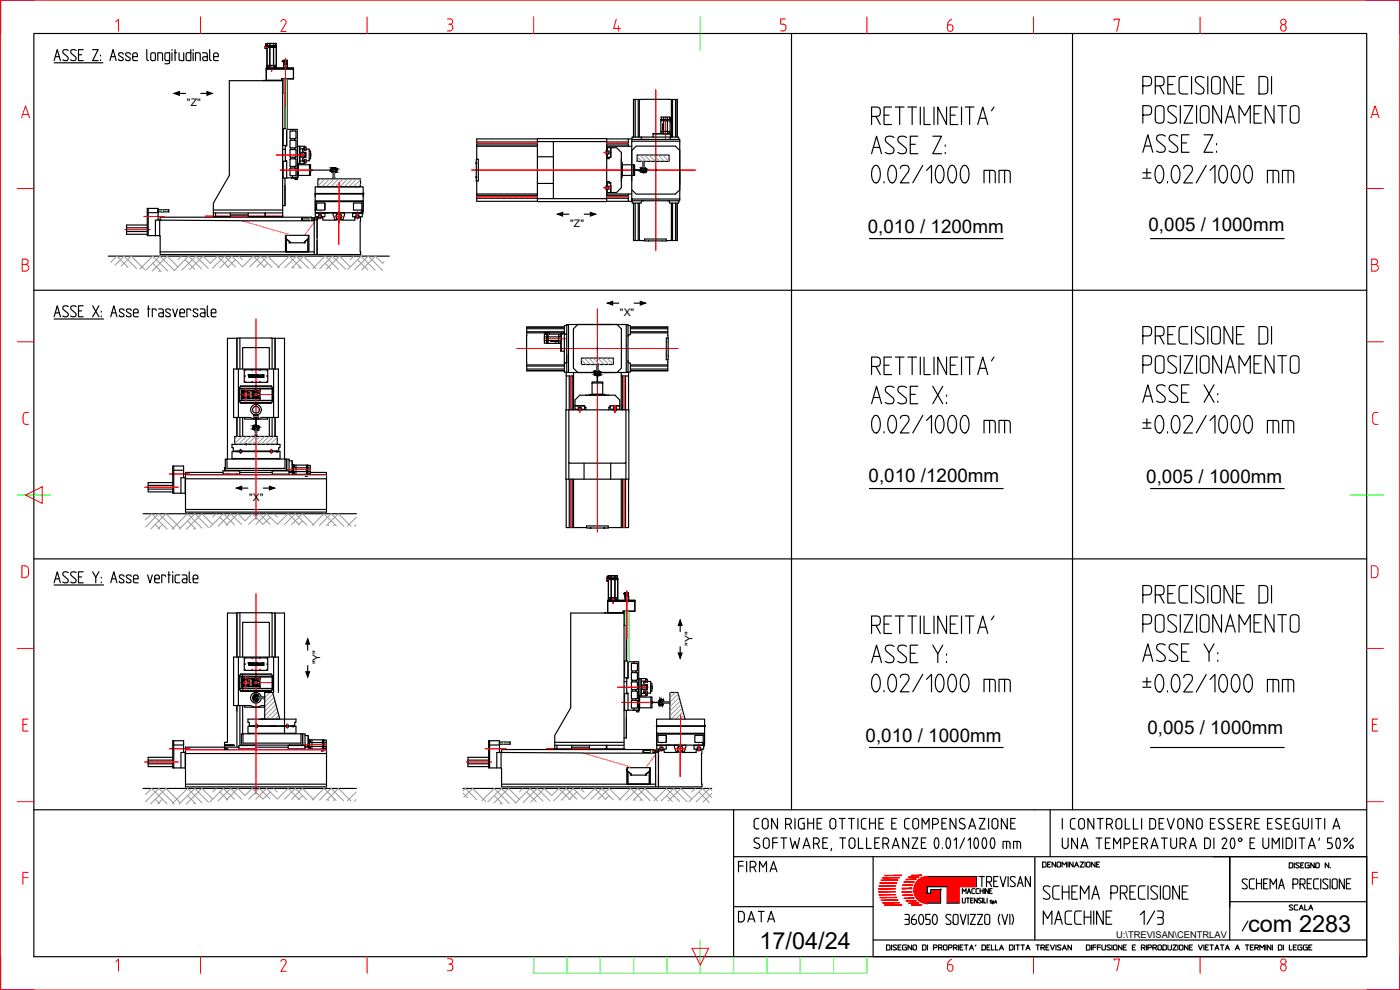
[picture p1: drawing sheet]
<svg xmlns="http://www.w3.org/2000/svg" width="420mm" height="297mm" viewBox="0 0 420 297" stroke-linecap="round" stroke-linejoin="round" font-family="sans-serif">
<defs><g id="words">
<text font-size="7.9" x="312.2" y="278.7">MACCHINE 1/3</text>
<text font-size="7.1" fill="#f00" x="283.6" y="10.6">6</text>
<g font-size="7.1">
<text x="374.6" y="279.5">com 2283</text>
<text x="227.9" y="284.7">17/04/24</text>
</g>
<g font-size="6.6">
<text x="220.8" y="262.8">FIRMA</text>
<text x="220.5" y="278">DATA</text>
</g>
<g font-size="5.6">
<text x="260.4" y="70">0,010 / 1200mm</text>
<text x="344.7" y="69.3">0,005 / 1000mm</text>
<text x="260.7" y="144.5">0,010 /1200mm</text>
<text x="344" y="144.8">0,005 / 1000mm</text>
<text x="344.4" y="220.4">0,005 / 1000mm</text>
<text x="259.8" y="222.7">0,010 / 1000mm</text>
</g>
<text font-size="4.4" x="385.9" y="274.1">SCALA</text>
<g font-size="3.1">
<text x="56.1" y="31.7">&quot;Z&quot;</text>
<text x="171.2" y="68">&quot;Z&quot;</text>
<text x="186.1" y="94.7">&quot;X&quot;</text>
<text x="74.8" y="150.2">&quot;X&quot;</text>
<text x="207.9" y="193.7" transform="rotate(-90 207.9 193.7)">&quot;Y&quot;</text>
<text x="96.1" y="199.4" transform="rotate(-90 96.1 199.4)">&quot;Y&quot;</text>
</g>
<text font-size="2.8" x="335" y="281.3">U:\TREVISAN\CENTRLAV</text>
</g></defs>
<!-- layer: AM_0 -->
<g fill="none" stroke="#000" stroke-width=".35">
<path d="M10.2 10.1h400v276.9h-400zM16.2 18.2l1-3.3 .9 3.3M16.2 18.8h14.7M16.6 17h1.2M20.5 15.1a1.23 1.23 0 0 0-1.5 0v.8l1.4 1.2v.9a1.22 1.22 0 0 1-1.6 0M22.8 15.1a1 1 0 0 0-1.6 .4l.1 .4 1.4 1.2v.9a1.23 1.23 0 0 1-1.5 0M23.6 16.4h.9M25 14.9h-1.4v3.3h1.4M27.8 14.9h1.7l-1.7 3.3h1.7M30.2 16.5v.3M30.2 18v.2M33 18.2l.9-3.3 1 3.3"/>
<path d="M33.3 17h1.2M37 16.3a.83 .83 0 0 0-1.3-.4v.8l1.2 .7 .1 .3a.83 .83 0 0 1-1.3 .4l-.1-.4M39.1 16.3a.85 .85 0 0 0-1.3-.4v.8l1.2 .7 .1 .3a.85 .85 0 0 1-1.3 .4l-.1-.4M39.8 17h1.4v-.7l-.2-.4h-.9l-.3 .4v1.4l.1 .4 1.3 .1M44.1 14.9v2.8l.1 .4 .3 .1M45.4 15.9a.83 .83 0 0 1 1.3 .4v1.4a.83 .83 0 0 1-1.3 .4zM47.4 18.2v-2.4l1.3 .1 .1 2.3M50.9 18.2l-1.3-.1v-2.2l1.3-.1v2.9l-.1 .3-1.3 .1M51.6 14.9v.2M51.6 15.8v2.4M52.3 15.8h.7M52.5 14.9v3.3"/>
<path d="M53.7 15.8v1.9l.1 .4 .5 .1h.8v-2.4M57.3 14.9v3.3l-1.3-.1v-2.2l1.3-.1M58 14.9v.2M58 15.8v2.4M58.7 18.2v-2.4l1.3 .1 .1 2.3M60.8 15.8l1.3 .1 .1 .4v1.9l-1.2-.1-.2-.4 .2-.6 1.2-.1M62.9 14.9v2.8l.1 .4 .4 .1M64.1 17h1.4v-.7l-.2-.4h-1l-.2 .4v1.4l.1 .4 1.3 .1M237.5 10.1v232.9M321.9 10.1v232.9M52.2 28h3.5M60.3 28h3.4"/>
<path d="M203.3 29.8v11.3M261.6 34.9l2.2-.2a1.91 1.91 0 0 0 0-2.4l-2.2-.2v5.3M262.9 34.9l1.3 2.5M265.3 34.6h1.5M267.6 32.1h-2.3v5.3h2.3M268.7 32.1h2.6M270 32.1v5.3M272.4 32.1h2.7M273.7 32.1v5.3M276.2 32.1v5.3M277.3 32.1v5.3h1.9M280.3 32.1v5.3"/>
<path d="M284.1 32.1v5.3l-2.7-5.3v5.3M285.2 34.6h1.5M287.4 32.1h-2.2v5.3h2.2M288.6 32.1v5.3M289.7 32.1h2.6M291 32.1v5.3M293.4 37.4l1.5-5.3 1.5 5.3M294 35.5h1.9M298.3 32.1l-.7 1.1M343 25.8l2.2-.2a1.95 1.95 0 0 0 0-2.5l-2.2-.1v5.2M343 34.5l2.2-.2a1.96 1.96 0 0 0 0-2.4l-2.2-.2v5.3M346.7 25.8l2.3-.2a1.95 1.95 0 0 0 0-2.5l-2.3-.1v5.2"/>
<path d="M347.1 31.9a1.49 1.49 0 0 1 2.2 .7v3.4l-.1 .6a1.46 1.46 0 0 1-2.5-.6v-3.4zM348 25.8l1.3 2.4M350.5 25.4h1.5M352.7 23h-2.2v5.2h2.2M353.1 32.1a1.96 1.96 0 0 0-2.4 0l-.2 .5 .2 .8 2.2 1.9a1.08 1.08 0 0 1-.7 1.7h-1l-.7-.4M354.2 31.7v5.3M355.3 31.7h2.7l-2.7 5.3h2.7M356.5 23l-2.3 .1-.3 .8v3.4l.1 .5 .8 .4h1.7M357.6 23v5.2M359.1 31.7v5.3M360.6 31.9a1.5 1.5 0 0 1 2.2 .7v3.4l-.1 .6a1.45 1.45 0 0 1-2.5-.6v-3.4zM361.3 23.3a1.95 1.95 0 0 0-2.4 0l-.2 .6 .2 .7 2.3 1.9a1.09 1.09 0 0 1-.8 1.7h-.9l-.8-.4"/>
<path d="M362.5 23v5.2M364 23.1a1.49 1.49 0 0 1 2.2 .8v3.4l-.2 .5a1.46 1.46 0 0 1-2.4-.5v-3.4zM366.6 31.7v5.3l-2.6-5.3v5.3M367.7 37l1.5-5.3 1.5 5.3M368.3 35.1h1.9M370 23v5.2l-2.7-5.2v5.2M371.1 25.4h1.5M371.8 37v-5.3l1.7 3 1.7-3v5.3M373.3 23h-2.2v5.2h2.2M376.4 34.1h1.4M377.8 23h1.7l.8 .3 .2 .6v3.4l-.4 .7-2.3 .2zM378.6 31.7h-2.2v5.3h2.2"/>
<path d="M381.6 23v5.2M382.3 31.7v5.3l-2.6-5.3v5.3M383.5 31.7h2.6M384.8 31.7v5.3M387.6 31.9a1.49 1.49 0 0 1 2.2 .7v3.4l-.1 .6a1.45 1.45 0 0 1-2.5-.6v-3.4zM89.5 52.6h3.3M89.5 49.4h3.4M93.2 51h6.2M93.2 50.8h.1M93.3 50.8l.1 .1M93.4 50.9l-.2 .3M95.4 53.7h12.8v2.4h-12.8z"/>
<path d="M100 51.8l-.1 1.5 .2 .3 .3-.3v-1.5M100.1 53.6h.2M100.4 50.8l-.5 .6M142.9 47.8h.7v6.5h-.7zM143.1 54.3v6.1h18.2M143.1 58.2h18.2M143.1 43.9h18.2M143.1 42.6h18.2M143.1 43.5h18.2M143.1 59.5h18.2M143.1 58.6h18.2M161.3 41.7h-18.2v6.1"/>
<path d="M186.7 52.6h3.4M186.7 49.4h3.4M190.4 51h1.9M190.4 51.1h1.9M191.2 46.5h9.6v1.9h-9.6zM193 48.5h.2M193.2 48.5l.1 1.8M193.2 48.5l-.4 .3 .1 1.5M193.4 50.7l-.5 .6M261.6 46.1l1.5-5.2 1.5 5.2M262.1 44.2h1.9M262.3 49.8l.8-.2a3.6 3.6 0 0 1 0 5.3h-.4a2.82 2.82 0 0 1-1.1-3l.1-1.2z"/>
<path d="M265.3 54.5v.4M267.2 49.8l.7-.2a3.6 3.6 0 0 1 0 5.3h-.3a3.3 3.3 0 0 1-1-4.2zM268.3 41.2a1.95 1.95 0 0 0-2.4 0l-.2 .6 .2 .8 2.2 1.8a1.09 1.09 0 0 1-.7 1.7h-1l-.7-.4M270.2 50.6a1.32 1.32 0 0 1 1.7-1 1.32 1.32 0 0 1 .7 1.9l-2.4 3.4h2.6M272.1 41.2a1.96 1.96 0 0 0-2.5 0l-.2 .6 .2 .8 2.3 1.8a1.08 1.08 0 0 1-.8 1.7h-.9l-.8-.4M273.2 43.3h1.5M275.4 40.9h-2.2v5.2h2.2M276.9 49.6l-3 5.3M278.1 51.1l1.5-1.5v5.3M279.9 40.9h2.7l-2.7 5.2h2.7M281.4 49.8l.8-.2a3.6 3.6 0 0 1 0 5.3h-.4a3.8 3.8 0 0 1-.4-5.1zM283.7 43.5v.4"/>
<path d="M283.7 45.7v.4M285.2 49.8l.7-.2a3.6 3.6 0 0 1 0 5.3h-.3a3.8 3.8 0 0 1-.4-5.1zM288.9 49.8l.8-.2a2.85 2.85 0 0 1 1.1 3l-.2 1.1-.5 1-.8 .2a3.3 3.3 0 0 1-.9-4.2zM295.3 54.9v-3.8h2.6l.6 .2 .2 .6v3M297 51.1v3.8M299.8 54.9v-3.8h2.6l.6 .2 .2 .6v3M301.5 51.1v3.8M343 45.7l1.5-5.3 1.5 5.3M343 53.5h2.4M343 51.8h2.4M343.5 43.8h1.9M344.2 50.6v2.5"/>
<path d="M347.4 49.8l.7-.2a3.6 3.6 0 0 1 0 5.3h-.3a3.3 3.3 0 0 1-1-4.1zM349.7 40.8a1.92 1.92 0 0 0-2.4 0l-.2 .6 .2 .7 2.2 1.9a1.07 1.07 0 0 1-.7 1.7h-.9l-.8-.4M350.4 54.5v.4M352.3 49.8l.7-.2a3.6 3.6 0 0 1 0 5.3h-.4a3.8 3.8 0 0 1-.3-5.1zM353.5 40.8a1.91 1.91 0 0 0-2.5 0l-.2 .6 .2 .7 2.3 1.9a1.07 1.07 0 0 1-.8 1.7h-.9l-.8-.4M354.6 42.9h1.5M355.3 50.6a1.32 1.32 0 0 1 1.7-.9 1.32 1.32 0 0 1 .7 1.8l-2.4 3.4h2.6M356.8 40.4h-2.2v5.3h2.2M361.3 40.4h2.7l-2.7 5.3h2.7M362 49.6l-3 5.3M363.1 51.1l1.5-1.5v5.3M365.1 43.1v.4"/>
<path d="M365.1 45.3v.4M366.5 49.8l.8-.2a3.6 3.6 0 0 1 0 5.3h-.4a2.82 2.82 0 0 1-1.1-3l.1-1.1zM370.3 49.8l.7-.2a3.6 3.6 0 0 1 0 5.3h-.4a3.8 3.8 0 0 1-.3-5.1zM374 49.8l.8-.2a3.6 3.6 0 0 1 0 5.3h-.4a3.3 3.3 0 0 1-1-4.1zM380.4 54.9v-3.8h2.6l.6 .2 .2 .6v3M382.1 51.1v3.8M384.9 54.9v-3.8h2.6l.6 .2 .2 .6v3M386.6 51.1v3.8M32.5 76.9h84.3M84.8 61.7h.7M167.3 64.3h3.4M175.3 64.3h3.5"/>
<path d="M203.3 61v11.2M260.9 71.6h40.2M345.3 71.6h40.1M10.2 87.1h400M16.2 95l1-3.2 .9 3.2M16.2 95.7h14.9M16.6 93.9h1.2M20.5 92a1.23 1.23 0 0 0-1.5 0v.8l1.4 1.2v.8a1.22 1.22 0 0 1-1.6 0M22.8 92a1.01 1.01 0 0 0-1.6 .3l.1 .5 1.4 1.2v.8a1.23 1.23 0 0 1-1.5 0M23.6 93.3h.9M25 91.8h-1.4v3.2h1.4M27.8 91.8l1.9 3.2"/>
<path d="M29.7 91.8l-1.9 3.2M30.4 93.4v.2M30.4 94.8v.2M33.2 95l1-3.2 .9 3.2M33.6 93.9h1.2M37.2 93.2a.85 .85 0 0 0-1.3-.4v.7l1.2 .7 .1 .4a.85 .85 0 0 1-1.3 .3l-.1-.3M39.3 93.2a.85 .85 0 0 0-1.3-.4v.7l1.2 .7 .1 .4a.85 .85 0 0 1-1.3 .3l-.1-.3M40.1 93.9h1.4v-.7l-.3-.4h-.9l-.2 .4v1.4l.1 .3 .3 .1h1M44.3 92.7h.7M44.5 91.8v3.2M46.9 93.2l-.1-.4-1.1-.1v2.3M47.6 92.7h.9l.4 .1 .1 .4v1.8l-1.2-.1-.2-.3 .2-.6 1.2-.1"/>
<path d="M51.1 93.2a.85 .85 0 0 0-1.3-.4v.7l1.2 .7 .1 .4a.85 .85 0 0 1-1.3 .3l-.1-.3M51.8 92.7l.7 2.3 .8-2.3M54 93.9h1.4v-.7l-.3-.4h-.9l-.2 .4v1.4l.1 .3 .3 .1h1M57.3 93.2l-.2-.4-1-.1v2.3M59.4 93.2a.84 .84 0 0 0-1.3-.4v.7l1.2 .7 .1 .4a.84 .84 0 0 1-1.3 .3l-.1-.3M60.1 92.7h.9l.4 .1 .1 .4v1.8l-1.2-.1-.2-.3 .2-.6 1.2-.1M62.2 91.8v2.8l.1 .3 .4 .1M63.4 93.9h1.4v-.7l-.2-.4h-1l-.2 .4v1.4l.1 .3 .4 .1h.9M158.1 98.1h11.3M182.3 91h3.4M189.2 98.1h11.2M190.3 91h3.4"/>
<path d="M352.7 98h-2.2v5.2h2.2M356.5 98l-2.3 .2-.3 .7v3.4l.1 .6 .8 .3h1.7M357.6 98v5.2M361.3 98.3a1.95 1.95 0 0 0-2.4 0l-.2 .6 .2 .8 2.3 1.8a1.08 1.08 0 0 1-.8 1.7h-.9l-.8-.3M362.5 98v5.2M363.8 98.3a1.46 1.46 0 0 1 2.4 .6v3.4l-.2 .6a1.46 1.46 0 0 1-2.4-.6v-3.4zM370 98v5.2l-2.7-5.2v5.2M373.3 98h-2.2v5.2h2.2M377.8 98h1.7l.8 .3 .2 .6v3.4l-.4 .7-2.3 .2zM381.6 98v5.2M169.9 111.7h.1M174.5 107.4h9.6v2h-9.6z"/>
<path d="M177.7 114.9v3.4M179.1 111.2l-.1-1.5 .4-.3 .1 .3v1.5M179.2 109.4h.1M179.2 112.7v1.9M179.3 112.7v1.9M179.6 111.6l-.5 .6M180.9 115v3.3M261.6 110l2.2-.2a1.91 1.91 0 0 0 0-2.5l-2.2-.2v5.3M262.1 119.3h1.9M262.9 110l1.3 2.4M265.3 109.6h1.5M267.6 107.1h-2.3v5.3h2.3"/>
<path d="M268.3 116.3a1.95 1.95 0 0 0-2.4 0l-.2 .5 .2 .8 2.2 1.9a1.09 1.09 0 0 1-.7 1.6h-1l-.7-.3M268.7 107.1h2.6M270 107.1v5.3M272.1 116.3a1.96 1.96 0 0 0-2.5 0l-.2 .5 .2 .8 2.3 1.9a1.08 1.08 0 0 1-.8 1.6h-.9l-.8-.3M272.4 107.1h2.7M273.2 118.3h1.5M273.7 107.1v5.3M275.4 115.9h-2.2v5.2h2.2M276.2 107.1v5.3M277.3 107.1v5.3h1.9M279.9 115.9l3 5.2M280.3 107.1v5.3"/>
<path d="M282.9 115.9l-3 5.2M284.1 107.1v5.3l-2.7-5.3v5.3M284.1 118.5v.4M285.2 109.6h1.5M287.4 107.1h-2.2v5.3h2.2M288.6 107.1v5.3M289.7 107.1h2.6M291 107.1v5.3M293.4 112.4l1.5-5.3 1.5 5.3M294 110.5h1.9M298.3 107.1l-.7 1.2M343 100.8l2.2-.2a1.95 1.95 0 0 0 0-2.4l-2.2-.2v5.2"/>
<path d="M343 109.5l2.2-.1a1.96 1.96 0 0 0 0-2.5l-2.2-.2v5.3M343.5 118.8h1.9M346.7 100.8l2.3-.2a1.95 1.95 0 0 0 0-2.4l-2.3-.2v5.2M347.1 106.9a1.49 1.49 0 0 1 2.2 .8v3.3l-.1 .6a1.46 1.46 0 0 1-2.5-.6v-3.3zM348 100.8l1.3 2.4M349.7 115.9a1.92 1.92 0 0 0-2.4 0l-.2 .5 .2 .8 2.2 1.8a1.07 1.07 0 0 1-.7 1.7h-.9l-.8-.3M350.5 100.4h1.5M353.1 107.1a1.96 1.96 0 0 0-2.4 0l-.2 .6 .2 .7 2.2 1.9a1.08 1.08 0 0 1-.7 1.7h-1l-.7-.4M353.5 115.9a1.91 1.91 0 0 0-2.5 0l-.2 .5 .2 .8 2.3 1.8a1.07 1.07 0 0 1-.8 1.7h-.9l-.8-.3M354.2 106.7v5.3M354.6 117.9h1.5M355.3 106.7h2.7l-2.7 5.3h2.7"/>
<path d="M356.8 115.5h-2.2v5.2h2.2M359.1 106.7v5.3M360.6 106.9a1.5 1.5 0 0 1 2.2 .8v3.3l-.1 .6a1.45 1.45 0 0 1-2.5-.6v-3.3zM361.3 115.5l3.1 5.2M364.4 115.5l-3.1 5.2M365.5 118.1v.4M366.6 106.7v5.3l-2.6-5.3v5.3M367.7 112l1.5-5.3 1.5 5.3M368.3 110.1h1.9M371.1 100.4h1.5M371.8 112v-5.3l1.7 3 1.7-3v5.3M376.4 109.2h1.4"/>
<path d="M378.6 106.7h-2.2v5.3h2.2M382.3 106.7v5.3l-2.6-5.3v5.3M383.5 106.7h2.6M384.8 106.7v5.3M387.4 107.1a1.46 1.46 0 0 1 2.4 .6v3.3l-.1 .6a1.45 1.45 0 0 1-2.5-.6v-3.3zM70.4 130.9h12.8v2.4h-12.8zM76.2 124.5h1.3v.8h-1.3zM76.6 129l.1 1.9M76.8 130.9h.1M76.8 125.3v2.3M76.9 125.3v2.3M77 128.1l-.5 .6"/>
<path d="M77 129l.1 1.6-.4 .3M261.6 121.1l1.5-5.2 1.5 5.2M262.3 124.8l.8-.2a3.3 3.3 0 0 1 .9 4.2l-.6 .9-.7 .2a2.85 2.85 0 0 1-1.1-3l.1-1.1zM265.3 129.5v.4M267.2 124.8l.7-.2a3.6 3.6 0 0 1 0 5.3h-.3a3.8 3.8 0 0 1-.4-5.1zM270.2 125.6a1.32 1.32 0 0 1 1.7-.9 1.32 1.32 0 0 1 .7 1.8l-2.4 3.4h2.6M276.9 124.6l-3 5.3M278.1 126.1l1.5-1.5v5.3M281.4 124.8l.8-.2a3.3 3.3 0 0 1 .9 4.2l-.5 .9-.8 .2a3.8 3.8 0 0 1-.4-5.1zM284.1 120.8v.3M285.2 124.8l.7-.2a3.6 3.6 0 0 1 0 5.3h-.3a3.8 3.8 0 0 1-.4-5.1zM288.9 124.8l.8-.2a2.82 2.82 0 0 1 1.1 3l-.2 1.2-.5 .9-.8 .2a3.8 3.8 0 0 1-.4-5.1z"/>
<path d="M295.3 129.9v-3.8h2.6l.6 .2 .2 .6v3M297 126.1v3.8M299.8 129.9v-3.8h2.6l.6 .2 .2 .6v3M301.5 126.1v3.8M343 120.7l1.5-5.2 1.5 5.2M343 128.5h2.4M343 126.9h2.4M344.2 125.7v2.4M347.4 124.8l.7-.1a3.3 3.3 0 0 1 1 4.1l-.6 .9-.7 .2a3.8 3.8 0 0 1-.4-5.1zM350.4 129.5v.4M352.3 124.8l.7-.1a3.6 3.6 0 0 1 0 5.2h-.4a3.8 3.8 0 0 1-.3-5.1zM355.3 125.6a1.32 1.32 0 0 1 1.7-.9 1.32 1.32 0 0 1 .7 1.8l-2.4 3.4h2.6"/>
<path d="M362 124.7l-3 5.2M363.1 126.2l1.5-1.5v5.2M365.5 120.4v.3M366.5 124.8l.8-.1a3.3 3.3 0 0 1 .9 4.1l-.6 .9-.7 .2a2.85 2.85 0 0 1-1.1-3l.1-1.1zM370.3 124.8l.7-.1a3.6 3.6 0 0 1 0 5.2h-.4a3.8 3.8 0 0 1-.3-5.1zM374 124.8l.8-.1a3.6 3.6 0 0 1 0 5.2h-.4a3.8 3.8 0 0 1-.4-5.1zM380.4 129.9v-3.7h2.6l.6 .2 .2 .5v3M382.1 126.2v3.7M384.9 129.9v-3.7h2.6l.6 .2 .2 .5v3M386.6 126.2v3.7M42.9 154.1h64.1M67.6 141.2l-.2 .1"/>
<path d="M71 146.4h3.4M79 146.4h3.4M169.9 143.8v14.5h6.1M170.8 143.8v14.5M171.7 143.8v14.5M172.1 143.8v14.5M176 157.8h6.5v.6h-6.5zM186.4 143.8v14.5M186.8 143.8v14.5M187.7 143.8v14.5M188.6 143.8v14.5h-6.1M260.9 146.6h40.2"/>
<path d="M345.3 146.6h40.1M10.2 167.7h400M16.2 174.9l1-3.3 .9 3.3M16.2 175.5h14.9M16.6 173.7h1.2M20.5 171.8a1.23 1.23 0 0 0-1.5 0v.8l1.4 1.2v.8a1.22 1.22 0 0 1-1.6 0M22.8 171.8a1 1 0 0 0-1.6 .4l.1 .4 1.4 1.2v.8a1.23 1.23 0 0 1-1.5 0M23.6 173.1h.9M25 171.6h-1.4v3.3h1.4M27.8 171.6l.9 1.6v1.7M29.7 171.6l-1 1.6M30.4 173.2v.2"/>
<path d="M30.4 174.6v.3M33.2 174.9l1-3.3 .9 3.3M33.6 173.7h1.2M37.2 173a.85 .85 0 0 0-1.3-.4v.7l1.2 .7 .1 .4a.85 .85 0 0 1-1.3 .3l-.1-.3M39.3 173a.85 .85 0 0 0-1.3-.4v.7l1.2 .7 .1 .4a.85 .85 0 0 1-1.3 .3l-.1-.3M40.1 173.7h1.4v-.7l-.3-.4h-.9l-.2 .4v1.4l.1 .3 1.3 .2M44.3 172.5l.7 2.4 .7-2.4M46.4 173.7h1.4v-.7l-.2-.4h-.9l-.3 .4v1.4l.1 .3 1.3 .2M49.7 173l-.1-.4-1.1-.1v2.4M50.4 172.5h.7M50.7 171.6v3.3M51.8 171.6v.2"/>
<path d="M51.8 172.5v2.4M54 172.5l-1.3 .1-.2 .4 .2 1.7 1.3 .2M54.7 172.5l1.3 .1 .1 .4v1.9l-1.2-.2-.2-.3 .2-.6 1.2-.1M56.8 171.6v2.8l.1 .3 .4 .2M58 173.7h1.4v-.7l-.2-.4h-1l-.2 .4v1.4l.1 .3 1.3 .2M343 178.5l2.2-.2a1.94 1.94 0 0 0 0-2.4l-2.2-.2v5.2M346.7 178.5l2.3-.2a1.94 1.94 0 0 0 0-2.4l-2.3-.2v5.2M348 178.5l1.3 2.4M350.5 178.1h1.5M352.7 175.7h-2.2v5.2h2.2M356.5 175.7l-2.3 .2-.3 .7v3.4l.1 .6 .8 .3h1.7M357.6 175.7v5.2"/>
<path d="M361.3 176.1a1.91 1.91 0 0 0-2.4 0l-.2 .5 .2 .8 2.3 1.8a1.08 1.08 0 0 1-.8 1.7h-.9l-.8-.3M362.5 175.7v5.2M364 175.9a1.48 1.48 0 0 1 2.2 .7v3.4l-.2 .6a1.46 1.46 0 0 1-2.4-.6v-3.4zM370 175.7v5.2l-2.7-5.2v5.2M371.1 178.1h1.5M373.3 175.7h-2.2v5.2h2.2M377.8 175.7h1.7l.8 .4 .2 .5v3.4l-.4 .7-2.3 .2zM381.6 175.7v5.2M92.3 191.7v3.4M92.3 199.7v3.4M204.1 186v3.5M204.1 194.1v3.4"/>
<path d="M261.6 187.6l2.2-.2a1.91 1.91 0 0 0 0-2.4l-2.2-.2v5.3M261.6 198.8l1.5-5.2 1.5 5.2M262.1 197h1.9M262.9 187.6l1.3 2.5M265.3 187.3h1.5M267.6 184.8h-2.3v5.3h2.3M268.3 193.9a1.95 1.95 0 0 0-2.4 0l-.2 .6 .2 .8 2.2 1.8a1.09 1.09 0 0 1-.7 1.7h-1l-.7-.4M268.7 184.8h2.6M270 184.8v5.3M272.1 193.9a1.96 1.96 0 0 0-2.5 0l-.2 .6 .2 .8 2.3 1.8a1.08 1.08 0 0 1-.8 1.7h-.9l-.8-.4M272.4 184.8h2.7M273.2 196h1.5"/>
<path d="M273.7 184.8v5.3M275.4 193.6h-2.2v5.2h2.2M276.2 184.8v5.3M277.3 184.8v5.3h1.9M279.9 193.6l1.5 2.6v2.6M280.3 184.8v5.3M282.9 193.6l-1.5 2.6M284.1 184.8v5.3l-2.7-5.3v5.3M284.1 196.2v.4M284.1 198.4v.4M285.2 187.3h1.5M287.4 184.8h-2.2v5.3h2.2"/>
<path d="M288.6 184.8v5.3M289.7 184.8h2.6M291 184.8v5.3M293.4 190.1l1.5-5.3 1.5 5.3M294 188.2h1.9M298.3 184.8l-.7 1.1M343 187.2l2.2-.1a1.95 1.95 0 0 0 0-2.5l-2.2-.2v5.3M343 198.4l1.5-5.2 1.5 5.2M343.5 196.6h1.9M346.9 184.8a1.45 1.45 0 0 1 2.4 .6v3.4l-.1 .5a1.47 1.47 0 0 1-2.5-.5v-3.4zM349.7 193.6a1.96 1.96 0 0 0-2.4 0l-.2 .5 .2 .8 2.2 1.9a1.07 1.07 0 0 1-.7 1.6h-.9l-.8-.3M353.1 184.8a1.92 1.92 0 0 0-2.4 0l-.2 .6 .2 .7 2.2 1.9a1.07 1.07 0 0 1-.7 1.7h-1l-.7-.4"/>
<path d="M353.5 193.6a1.95 1.95 0 0 0-2.5 0l-.2 .5 .2 .8 2.3 1.9a1.07 1.07 0 0 1-.8 1.6h-.9l-.8-.3M354.2 184.4v5.3M354.6 195.6h1.5M355.3 184.4h2.7l-2.7 5.3h2.7M356.8 193.2h-2.2v5.2h2.2M359.1 184.4v5.3M360.6 184.6a1.48 1.48 0 0 1 2.2 .8v3.4l-.1 .5a1.46 1.46 0 0 1-2.5-.5v-3.4zM361.3 193.2l1.5 2.6v2.6M364.4 193.2l-1.6 2.6M365.5 195.8v.4M365.5 198.1v.3M366.6 184.4v5.3l-2.6-5.3v5.3"/>
<path d="M367.7 189.7l1.5-5.3 1.5 5.3M368.3 187.8h1.9M371.8 189.7v-5.3l1.7 3 1.7-3v5.3M376.4 186.9h1.4M378.6 184.4h-2.2v5.3h2.2M382.3 184.4v5.3l-2.6-5.3v5.3M383.5 184.4h2.6M384.8 184.4v5.3M387.4 184.8a1.45 1.45 0 0 1 2.4 .6v3.4l-.1 .5a1.46 1.46 0 0 1-2.5-.5v-3.4zM75.2 211.7l1.6 .5 1.6-.5M76.6 209.2l.6 .5M77.6 209.2l1.8 .1-.3 .3h-1.5"/>
<path d="M79.4 209.3v.1M79.4 207.8h2.4l2.2 8h-4.6zM191.9 209.2h3.4M191.9 212.4h3.4M195.7 210.6h.1l-.1 .4M195.7 210.7h2M195.7 210.8h2M198.2 210.6l.6 .5M199.2 210.5h1.5l.3 .3M201 210.7v.1M201 210.8l-.3 .2h-1.5M201.1 215.8v-8h2.4l2.1 8"/>
<path d="M262.3 202.5l.8-.2a3.6 3.6 0 0 1 0 5.3h-.4a2.82 2.82 0 0 1-1.1-3l.1-1.1zM265.3 207.2v.4M267.2 202.5l.7-.2a3.6 3.6 0 0 1 0 5.3h-.3a3.3 3.3 0 0 1-1-4.1zM270.2 203.3a1.32 1.32 0 0 1 1.7-1 1.32 1.32 0 0 1 .7 1.9l-2.4 3.4h2.6M276.9 202.3l-3 5.3M278.1 203.8l1.5-1.5v5.3M281.4 202.5l.8-.2a3.6 3.6 0 0 1 0 5.3h-.4a3.8 3.8 0 0 1-.4-5.1zM285.2 202.5l.7-.2a3.6 3.6 0 0 1 0 5.3h-.3a3.8 3.8 0 0 1-.4-5.1zM288.9 202.5l.8-.2a2.85 2.85 0 0 1 1.1 3l-.2 1.1-.5 1-.8 .2a3.3 3.3 0 0 1-.9-4.1zM295.3 207.6v-3.8h2.6l.6 .2 .2 .6v3M297 203.8v3.8M299.8 207.6v-3.8h2.6l.6 .2 .2 .6v3"/>
<path d="M301.5 203.8v3.8M343 206.2h2.4M343 204.6h2.4M344.2 203.4v2.4M347.4 202.6l.7-.2a3.6 3.6 0 0 1 0 5.2h-.3a3.8 3.8 0 0 1-.4-5zM350.4 207.2v.4M352.3 202.6l.7-.2a3.6 3.6 0 0 1 0 5.2h-.4a3.8 3.8 0 0 1-.3-5zM355.3 203.3a1.32 1.32 0 0 1 1.7-.9 1.32 1.32 0 0 1 .7 1.8l-2.4 3.4h2.6M362 202.4l-3 5.2M363.1 203.9l1.5-1.5v5.2M366.5 202.6l.8-.2a3.6 3.6 0 0 1 0 5.2h-.4a2.82 2.82 0 0 1-1.1-3l.1-1.1zM370.3 202.6l.7-.2a3.6 3.6 0 0 1 0 5.2h-.4a3.8 3.8 0 0 1-.3-5z"/>
<path d="M374 202.6l.8-.2a3.6 3.6 0 0 1 0 5.2h-.4a3.8 3.8 0 0 1-.4-5zM380.4 207.6v-3.7l3.2 .2 .2 .5v3M382.1 203.9v3.7M384.9 207.6v-3.7l3.2 .2 .2 .5v3M386.6 203.9v3.7M42.9 236.6h64.1M67.4 224.7h1M67.6 223.7h2.6M67.7 223.6h-.3h2.9M68.1 222.7h-.7v2M68.3 222.6l-.1 .1M68.3 222.6h.1"/>
<path d="M70.3 223.7h-.1M138.9 236.6h74.7M187.3 221.4h.7M260.9 224.3h40.2M345.3 224.3h40.1M10.2 243h400M220.2 243v14M226.3 247.9a.79 .79 0 0 0 .8 .8h.6M227.7 245.6a1.09 1.09 0 0 0-1.3 .5l-.1 1.8M227.9 251.6a.9 .9 0 0 0-1.1-.2 .9 .9 0 0 0-.4 1l1.3 .8a.76 .76 0 0 1 .2 1.1 .76 .76 0 0 1-1.1 .2l-.5-.3M229 245.8a.87 .87 0 0 1 1-.2 .87 .87 0 0 1 .5 .8v1.4a.87 .87 0 0 1-.8 .9 .87 .87 0 0 1-.9-.9v-1.4zM229.1 252.3a.87 .87 0 0 1 .9-.9 .87 .87 0 0 1 .8 .9l.1 1.4a.88 .88 0 0 1-.9 .8 .88 .88 0 0 1-.9-.8"/>
<path d="M229.1 252.3v1.4M231.9 252.8h1.4M233.3 251.4h-1.4v3.2M233.3 245.6v3.1l-1.7-3.1v3.1M234.4 251.4h1.7M235.2 251.4v3.2M235.8 247.3h.8a.87 .87 0 0 0 .9-.9 .87 .87 0 0 0-.8-.8h-.9v3.1M236.8 247.3l.7 1.4M237.2 251.4l.6 3.2 .8-2.1 .7 2.1 .7-3.2M238.6 245.6v3.1M240.5 245.6a.87 .87 0 0 0-.9 .9v1.3a.87 .87 0 0 0 .9 .9M240.5 245.6h.9"/>
<path d="M240.9 247h.5v1.7h-.9M241 254.6l1.1-3.2 1 3.2M241.3 253.7h1.5M242.4 247h1.8M242.4 245.6v3.1M244.2 253.2l.8-.1a.87 .87 0 0 0 .9-.8 .87 .87 0 0 0-.9-.9h-.8v3.2M244.2 245.6v3.1M245.2 253.2l.7 1.4M245.2 247h1.1M246.6 245.6h-1.4v3.1h1.4M247 252.8h1M248.4 251.4h-1.4v3.2h1.4"/>
<path d="M249.3 245.8a.87 .87 0 0 1 1-.2 .87 .87 0 0 1 .5 .8v1.4a.87 .87 0 0 1-.8 .9 .87 .87 0 0 1-.9-.9v-1.4zM249.6 254.6l-.2 .7M251.9 245.6h1.7M252 251.4h1.8M252.8 245.6v3.1M252.9 251.4v3.2M254.7 245.6h1.7M255.1 251.7a.87 .87 0 0 1 .9-.2 .87 .87 0 0 1 .6 .8v1.4a.87 .87 0 0 1-.9 .8 .87 .87 0 0 1-.9-.8v-1.4zM255.6 245.6v3.1M257.5 245.6v3.1M257.6 251.4v3.2h1.4M258.5 247.9a.79 .79 0 0 0 .8 .8h.6"/>
<path d="M259.9 245.6a1.09 1.09 0 0 0-1.3 .5l-.1 1.8M260.1 251.4v3.2h1.4M261 247h1.7M261 245.6v3.1M262 257h-41.8v30M262.5 252.8h1.1M262.7 245.6v3.1M263.8 247h1M263.9 251.4h-1.4v3.2h1.4M265 253.2l.8-.1a.87 .87 0 0 0 .9-.8 .87 .87 0 0 0-.8-.9h-.9v3.2M265.2 245.6h-1.4v3.1h1.4M266 253.2l.7 1.4"/>
<path d="M267.6 247h1.1M267.8 254.6l1-3.2 1.1 3.2M268.1 253.7h1.5M269 245.6h-1.4v3.1h1.4M271.5 247.9a.79 .79 0 0 0 .8 .8h.6M272.7 251.4v3.2l-1.8-3.2v3.2M272.9 245.6a1.09 1.09 0 0 0-1.4 .5v1.8M273.7 251.4h1.8l-1.8 3.2h1.8M274.2 245.8a.87 .87 0 0 1 .9-.2 .87 .87 0 0 1 .6 .8v1.4a.87 .87 0 0 1-.9 .9 .87 .87 0 0 1-.9-.9v-1.4zM276.5 252.8h1.1M276.7 248.7v-3.1l1.1 1.7 1-1.7v3.1M277.9 251.4h-1.4v3.2h1.4"/>
<path d="M279.9 247.3h.8a.87 .87 0 0 0 .9-.9 .87 .87 0 0 0-.8-.8h-.9v3.1M280.7 251.6l-.3 1.4 .3 1.4M280.7 251.6l.4-.2a2.13 2.13 0 0 1 0 3.2l-.4-.2M282.7 247h1M282.8 254.4v.2M284.1 245.6h-1.4v3.1h1.4M284.2 251.6l.4-.2a2.11 2.11 0 0 1 0 3.2 2.31 2.31 0 0 1-.4-3zM286.3 252.1l.7-.7v3.2M286.9 245.6v3.1l-1.8-3.1v3.1M289.5 251.4l-1.4 3.2M289.5 245.7a.9 .9 0 0 0-1.1-.1 .9 .9 0 0 0-.4 1l1.3 .8a.75 .75 0 0 1 .2 1.1 .75 .75 0 0 1-1.1 .1l-.5-.2M290.5 252.1l.7-.7v3.2"/>
<path d="M290.7 248.7l1.1-3.1 1 3.1M291 247.8h1.5M292.6 251.6l.4-.2a2.13 2.13 0 0 1 0 3.2 2.31 2.31 0 0 1-.4-3zM293.9 245.6h1.7l-1.7 3.1h1.7M295.1 251.6l.3-.2a2.13 2.13 0 0 1 0 3.2 2.29 2.29 0 0 1-.3-3zM296.7 245.6v3.1M297.5 251.6l.4-.2a2.13 2.13 0 0 1 0 3.2 2.31 2.31 0 0 1-.4-3zM299.5 246.4a.87 .87 0 0 0-.9-.8 .87 .87 0 0 0-.9 .8v1.4a.87 .87 0 0 0 .9 .9 .87 .87 0 0 0 .9-.9M299.5 246.5v1.3M301 254.6v-2.1h1.5l.6 .3v1.8M302.1 252.5v2.1M302.3 245.6v3.1l-1.8-3.1v3.1"/>
<path d="M303.3 247h1.1M304.2 254.6v-2.1h1.5l.5 .3 .1 1.8M304.7 245.6h-1.4v3.1h1.4M305.2 252.5v2.1M315.2 243v14M318.8 245.6v3.1M320.6 251.4v2.3a.87 .87 0 0 1-.9 .9 .87 .87 0 0 1-.9-.9v-2.3M322.7 245.6h-.7a.79 .79 0 0 0-.7 .8v1.5a.79 .79 0 0 0 .7 .8h.7M323.4 251.4v3.2l-1.8-3.2v3.2M324 245.8a.87 .87 0 0 1 .9-.1 .87 .87 0 0 1 .6 .8v1.4a.87 .87 0 0 1-.9 .8 .87 .87 0 0 1-.9-.8v-1.4zM324.4 254.6l1.1-3.2 1 3.2M324.7 253.7h1.5"/>
<path d="M328.3 245.6v3.1l-1.8-3.1v3.1M329 251.4h1.7M329.3 245.6h1.8M329.8 251.4v3.2M330.2 245.6v3.1M331.8 252.9h1M332.1 247.3h.9a.87 .87 0 0 0 .9-.8 .87 .87 0 0 0-.9-.9h-.9v3.1M333.2 251.4h-1.4v3.2h1.4M333.2 247.3l.7 1.4M334.2 254.6v-3.2l1.1 1.8 1-1.8v3.2M335.2 245.8a.87 .87 0 0 1 .9-.1 .87 .87 0 0 1 .6 .8v1.4a.87 .87 0 0 1-.9 .8 .87 .87 0 0 1-.9-.8v-1.4zM337.4 253.2h.8a.87 .87 0 0 0 .9-.9 .87 .87 0 0 0-.9-.9h-.8v3.2"/>
<path d="M337.7 245.6v3.1h1.4M340.2 245.6v3.1h1.4M340.2 252.9h1M341.6 251.4h-1.4v3.2h1.4M342.6 245.6v3.1M342.6 253.2h.9a.87 .87 0 0 0 .8-.9 .87 .87 0 0 0-.8-.9h-.9v3.2M343.7 253.2l.7 1.4M345.4 254.6l1.1-3.2 1 3.2M345.7 253.7h1.5M346.8 247.8a.96 .96 0 0 1-1 .9h-.7v-3.1h.8a.96 .96 0 0 1 .9 1v1.2M347.9 247h1M348.6 251.4h1.7"/>
<path d="M349.3 245.6h-1.4v3.1h1.4M349.4 251.4v3.2M350.3 245.6l1.1 3.1 1-3.1M353.1 251.4v2.3a.87 .87 0 0 1-.9 .9 .87 .87 0 0 1-.8-.9v-2.3M353.7 245.8a.87 .87 0 0 1 1-.1 .87 .87 0 0 1 .5 .8v1.4a.87 .87 0 0 1-.9 .8 .87 .87 0 0 1-.8-.8v-1.4zM354.2 253.2h.8a.87 .87 0 0 0 .9-.9 .87 .87 0 0 0-.9-.9h-.8v3.2M355.2 253.2l.7 1.4M357 254.6l1-3.2 1.1 3.2M357.3 253.7h1.5M358 245.6v3.1l-1.7-3.1v3.1M359.3 245.8a.87 .87 0 0 1 1-.1 .87 .87 0 0 1 .5 .8v1.4a.87 .87 0 0 1-.9 .8 .87 .87 0 0 1-.8-.8v-1.4zM363.3 253.6a.96 .96 0 0 1-1 1h-.8v-3.2h.8a.96 .96 0 0 1 1 1v1.2"/>
<path d="M363.3 247h1M364.3 251.4v3.2M364.7 245.6h-1.4v3.1h1.4M366.8 252a.71 .71 0 0 1 .9-.5 .71 .71 0 0 1 .3 1M367.1 247.4a.76 .76 0 0 1 .2 1.1 .76 .76 0 0 1-1.1 .1l-.5-.2M367.3 245.8a.89 .89 0 0 0-1.1-.2 .89 .89 0 0 0-.4 1l1.3 .8M368.1 252.5l-1.3 2.1h1.4M369.6 251.6l.3-.2a2.13 2.13 0 0 1 0 3.2l-.3-.2M369.6 251.6l-.4 1.4 .4 1.4M369.9 247.4a.76 .76 0 0 1 .2 1.1 .76 .76 0 0 1-1.1 .1l-.5-.2M370.1 245.8a.9 .9 0 0 0-1.1-.2 .9 .9 0 0 0-.4 1l1.3 .8M371.3 247h1.1"/>
<path d="M372.7 245.6h-1.4v3.1h1.4M373.8 247.3h.8a.87 .87 0 0 0 .9-.8 .87 .87 0 0 0-.9-.9h-.8v3.1M374.8 247.3l.7 1.4M375.2 252.9h1M376.6 251.4h-1.4v3.2h1.4M376.6 247h1M378 245.6h-1.4v3.1h1.4M380.4 247h1.1M380.8 251.4v2.3a.87 .87 0 0 1-.9 .9 .87 .87 0 0 1-.9-.9v-2.3M381.8 245.6h-1.4v3.1h1.4M381.8 254.6v-3.2l1.1 1.8 1-1.8v3.2M384.2 247.4a.76 .76 0 0 1 .3 1.1 .76 .76 0 0 1-1.1 .1l-.5-.2"/>
<path d="M384.4 245.8a.9 .9 0 0 0-1-.2 .9 .9 0 0 0-.5 1l1.3 .8M385 251.4v3.2M385.7 247h1M387.1 245.6h-1.4v3.1h1.4M387.8 253.6a.96 .96 0 0 1-1 1h-.8v-3.2h.8a.96 .96 0 0 1 1 1v1.2M388.8 251.4v3.2M389.9 251.4h1.7M389.9 245.6h-.9a.87 .87 0 0 0-.9 .9v1.4a.89 .89 0 0 0 .9 .8h.9v-1.7h-.6M390.7 251.4v3.2M390.9 245.6v2.3a.87 .87 0 0 0 .9 .8 .87 .87 0 0 0 .9-.8M392.7 254.6l1-3.2 1.1 3.2M392.7 245.6v2.3"/>
<path d="M393 253.7h1.5M393.7 245.6v3.1M394.8 245.6h1.7M395.6 245.6v3.1M396 251.4l-.2 .8M397.6 245.6v3.1M399.7 251.4h-1.3v1.5l.7-.1a.9 .9 0 0 1 .8 .9 .9 .9 0 0 1-.8 .9h-.7M400 248.7l1.1-3.1 1 3.1M400.3 247.9h1.5M401.2 251.6l.4-.2a2.13 2.13 0 0 1 0 3.2 2.31 2.31 0 0 1-.4-3zM406.1 251.4l-2.8 3.2M220.2 272h41.8"/>
<circle cx="100.2" cy="51" r=".68"/>
<circle cx="100.2" cy="51" r=".76"/>
<circle cx="193.1" cy="51" r=".68"/>
<circle cx="193.1" cy="51" r=".76"/>
<circle cx="179.3" cy="112" r=".68"/>
<circle cx="179.3" cy="112" r=".76"/>
<circle cx="76.8" cy="122.9" r="1.6"/>
<circle cx="76.8" cy="122.9" r="1.02"/>
<circle cx="76.8" cy="128.3" r=".68"/>
<circle cx="76.8" cy="128.3" r=".76"/>
<circle cx="76.8" cy="209.4" r="1.6"/>
<circle cx="76.8" cy="209.4" r=".76"/>
<circle cx="76.8" cy="209.4" r=".68"/>
<circle cx="76.8" cy="209.4" r="1.02"/>
<circle cx="198.4" cy="210.7" r=".76"/>
<circle cx="198.4" cy="210.7" r=".68"/>
<circle cx="372.2" cy="252" r=".52"/>
<circle cx="403.9" cy="252" r=".52"/>
<circle cx="405.6" cy="254.1" r=".52"/>
</g>
<!-- layer: CONTORNO -->
<g fill="none" stroke="#000" stroke-width=".35">
<path d="M79.9 13.9h-.3v.6h.3M80.1 19.6h2.8M80.1 14.2h2.8M80.2 13.1l-.1 7.3h2.8v-6.6l-3.1-.1v-.5h.4M80.2 13.1v.7M80.3 13l-.1 .1M80.3 13h2.5v.8M81 13v7.1h-.9M82.1 13v7.1h.8M82.9 13.9h-3v.7h.2M84.7 18.5h.5M85 18.5h.1"/>
<path d="M85 18.5l.2 .1M85.1 18.2v.4zM85.1 18.2l-.1 .3M85.1 18.2l.1 .1M85.2 19.3l.1-.1-.1 1.2M85.2 18.3v.2M85.2 18.5v.1M85.2 18.1h.9l.1 1M85.2 18.3h-.5M85.2 18.1v.9M85.2 19l1 .1M85.2 19h1"/>
<path d="M85.2 19.1l.9 .1zM85.3 19.1h.1M85.3 19.2h.8M85.9 18.3h.1M85.8 18.6h.1M85.8 18.5h.1M85.9 18.3v.1M85.9 18.5h.1M85.9 18.4l-.1 .1M86.1 19.2l.1 1.2M86.1 19.2l.1 .1M86.1 19.1v.1"/>
<path d="M78.9 24.2l5.9-.1v40.9h-5.1v-1.1M80.6 20.4h-.7v.3M82.5 20.4h5.6v.3h-8.2M84.8 24.2h-16v28.4l-4.8 8.4v4h5.1v-1.1M84.8 27.8h.7v10.8M84.8 38.8h.2M85 38.6h1v5.1h-1zM85.2 23.7v4.1M86.2 23.7v15.1M87.1 39.3h1.7v2.3h-1.7zM87.8 20.7h.3v3h-3.5v.4h-4.7v-3.4M87.8 38.8v.5"/>
<path d="M190.2 29.8v11.3M190.6 29.8v11.3M191.5 29.8v11.3M191.9 29.8v11.3M198.3 35.8h2.8v4.4h-2.8zM198.3 39.4h2.8M198.3 35.9l3 .1v.7h-.2M198.3 36.3h2.8M198.8 38.4h.3l-.3 .1M198.8 38.2h.3M198.8 38.9l.3 .1M198.8 38.6l.3 .1"/>
<path d="M198.9 38.9v.1M199 37.8v.1M199 37.3v.1M199.1 37.1h.1M199 37.6h.1M199 38.8h.1M199 37.7h.1M199 37.2h.1M199 37.8v.2M199 37.1v.1M199.1 38.7l-.3 .1 .3 .1M199.1 37.9v.1"/>
<path d="M199.1 37.8h.1M199.1 37.4v.1M199.1 37.2l-.1 .3M199.2 35.1v4.8h-.9M200.3 35.1v4.8h.8M201 35.8v-.7h-2.5l-.1 .7M201 35.2l.5 .1v.5h-.4M201.1 35.2v.6M201.3 36h.4v.6h-.4M201.5 29.8v11.3M201.8 29.8v11.3M202.7 29.8v11.3"/>
<path d="M203.2 29.8v11.3M203.3 29.8h-13.2v11.3M84.8 53.4h.2M84.8 44.8h.8M85.5 53.4v8.3M85.6 43.8h.4v-5h3.2v15.1l-.6-.1-.1-.4M85.6 48.3h.4v5.1h-1v-5h1M85.6 43.7v4.7M86 53.4h3.2M87 47l.2 .2 1.6-.2M87 47v-2l.2-.1h1.6v2.1M87.1 42.1h1.7v2.2h-1.7z"/>
<path d="M87.1 47.7h1.7v2.2h-1.7zM87.1 50.5h1.7v2.2h-1.7zM87.3 41.6v.5M87.3 44.4v.5M87.3 47.2v.5M87.3 49.9v.5M87.5 53.4h1.7M87.8 52.7v.7M88.3 41.6v.5M88.3 44.4v.5M88.3 47.2v.5M88.3 49.9v.5"/>
<path d="M89.2 49.1v4.3h.3v-4.3l-.3 .1M89.5 49.4v3.2M89.9 43.9v5.2M90 48.3h1.3M90 44.7h1.3M90 43.9v5.2M90.3 45.9h1.2v1.2h-1.2zM91.2 47.3l-.4 .2v.8h.5v-.4M91.2 45.7l-.4-.2v-.8h.5v.4h.5v-.4h1v3.6h-1M91.2 45.7l-.4-.2v-.8h.5l.2-.8h-2.2v5.2h2.2l-.2-.2M91.2 47.3l-.4 .2v.8h.5M91.2 45.7h.6v1.6h-.6"/>
<path d="M91.3 44.1h.5v1h-.5zM91.3 47.9h.5v1h-.5M91.3 47.9v1M91.8 46.6v.7h-.6M92.8 45.3h.4v2.4h-.4M92.8 49.4h.4v3.2h-.4M92.9 49.4v3.2M93.2 46.2h.1M93.2 46.8h.1M93.2 46.1l.1 .1M93.3 46.8h-.1M93.3 46.2v.6"/>
<path d="M94.6 58.2l-.1-.1h14.6v.1M94.6 58.2h14.4v2.1h-14.4zM94.6 59v-2.9h14.4v2.9M161.3 42.5h20.8M161.3 59.6h20.8M161.3 47h4.8M161.3 55h4.8M166.3 42.5l-.2 .2v16.7l.2 .2M182.1 54.5h.7l.1 .3M182.1 45.3h-.2v.9h.2M182.1 55.9h-.2v.8l.2 .1M182.1 45.3h.7v.9h-.7"/>
<path d="M182.1 55.9h.7v.9h-.7M182.1 45.3v-3.7h-20.8v18.9h20.8v-3.7M182.1 46.2v9.7M182.1 59.5h6.5M182.1 58.6h6.5M182.1 58.2h7.5M182.1 41.7h7.6M182.1 42.6h6.5M182.1 43.5h6.5M182.1 43.9h7.5M182.2 45.3v-1h1.1v2.9h-1.1v-1M182.2 55.9v-1h1.1v2.9h-1.1v-1"/>
<path d="M183.3 45.2v-.9h1.7l1.5 1.5v10.5l-1.5 1.5h-1.7v-.9M183.3 55.7v1.2M183.3 45.2h.1M183.3 56.9h.1M183.3 46.3v.9h-.4l-.1 .4h-.7M186.5 48.7h.2v4.7h-.2M186.7 49.4v3.2M188.6 41.7v2.2M188.6 58.2v2.2M189.6 45.2l1.3-1.4h11.8l1.3 1.4M189.6 56.9l1.3 1.3h11.8l1.3-1.3M189.6 59.7h.1"/>
<path d="M189.6 59.7h14.4v.5h-14.3v.8h2.7l.1-.8M189.6 59.7v-17.3h14.4v17.3M189.7 41.8h14.3M189.7 59.7v.5v-.5M190.1 49.4h.3v3.2h-.3M190.1 49.4v3.2M196 40.2h2.3M198.3 40.1h-2.3v1M198.8 40.2h1.8M201.1 40.4h.1M201.1 40.2l.1 .2M201.2 40.4l-.1 1.4"/>
<path d="M203.7 41.8l-.1-.7h-11.1v.7l-.1-.7h-2.7v1.3M204 42.4v-.6v.6M38 69.5h6.2M38 68.3h6.2M44.2 67.5h-6.2v2.8h6.2M44.2 63.8h3.2M44.5 62.5v8.2M47.4 62.9l.1 .7zM47.4 66.1h-.8v4.6M47.5 63.6h3.1M47.5 62.9h3.1M47.9 66.1h-.5v-3.6h-3.2v8.2h3.7"/>
<path d="M48.1 75.6h46.2M48.6 62.9v.7M48.6 63.3h.3M48.9 62.9v.7M50.6 62.9h.1M50.6 63.6h.1M50.6 62.9v.7M64 63h20.8M64 63.9h20.8M64.7 63.9v1.1M69.1 64.5h5.4M72.5 66.2l-24.6-.1 .2 10.3h47.1"/>
<path d="M72.7 66.2h21.6M74.5 63.9v1.1h5v-1.1M85.7 75.6v-5h7v5M85.9 71.7v3.9M86 71.8v3.7M86.7 72.9h5M87 72.9v-.3l-1.2-1v-.7v.7l1.2 1v.3M90.5 65.9h.1M90.5 65.9h.2M90.7 65.5l-.2 .4M90.7 65.4v.6M90.7 66v.1"/>
<path d="M90.7 66.1h3.7M90.7 65.4h3.7M90.7 65.4h.1M92.4 71.7v3.9M92.6 70.9v.7zM92.6 71.6l-1.3 1v.3M92.6 71.6l-1.2 1v.3M92.9 65.4v.7M92.9 65.7h.3M93.2 65.4v.7M94.4 65.4v.6M94.4 65.4h.1"/>
<path d="M94.4 65.9h.7M94.4 65.4l-.1 11M94.6 60.4v3.5M94.6 63.9v1.1h1M94.6 64h2.9M94.6 60.5h14.4v2.7M94.6 63.8h14M94.9 65.5v.4zM94.9 65.9h-.5v-.4l.7 .1 .1 .3M94.9 60.3l-.3 .1M95 61h2.5v2h-2.5zM95.2 65.4h-1.6v-.2h-45.5v.9"/>
<path d="M95.6 64.5h.9v.8h-.9zM97.5 63.9v1.1h-1M98.5 63.8l-3.9 .1M100.2 63.8h2.9M101.1 65.6a.84 .84 0 0 1 0-1.3 .84 .84 0 0 1 1.2 0 .84 .84 0 0 1-.1 1.3M103.4 63.8v.6l-.5 1.5h-.7v-.5a.76 .76 0 0 0 0-1 .76 .76 0 0 0-1.1 0 .76 .76 0 0 0 0 1v.5h-.6l-.5-2.1M105.8 64h2.9M106.1 61h2.4v2h-2.4zM106.8 64.5h.9v.8h-.9zM107.7 65.3l-1.2-.1v.9h-9.6v-.9h-.4v.1l-1.3-.1v11.2M107.7 65.3v-.1h.5l-.1 10.4h.1v.8h-13M108.6 63.4v.5"/>
<path d="M108.6 63.4h.3v.7h-.2v-.2M108.7 60.3l.3 .1v2.8M108.7 63.9h-2.9v1.1h1M108.7 63.9v1.1h-1M109 63.2v.2h-.4M182.1 60.4h7.6M190.1 61v11.2h3.3M190.2 61v11.2M190.6 61v11.2M191.5 61v11.2M191.9 61v11.2M193.4 71.7h6.5v.6h-6.5z"/>
<path d="M200.9 60.2v.8h2.7l.1-.8M201.5 61v11.2M201.8 61v11.2M202.7 61v11.2M203.2 61v11.2M203.3 72.2h-3.4M158.1 99.9h11.3M158.1 99.5h11.3M158.1 98.6h11.3M169.4 98.2l-11.3-.1-.1 2.5 .1 10.6h11.3M170.1 97.6l-.7 .1v11.1h.7l-.7 .1v2.7l1.2 .1M170.1 97.4v14.3"/>
<path d="M170.6 97.4h-.5h.5M170.6 97.4v14.4h8M170.6 97.4h17.3M173.4 97.4l-1.3 1.3v11.8l1.3 1.3M185.2 97.4l1.3 1.3v11.8l-1.3 1.3h-5.2M188.5 97.6l.7 .1v2.7l-.7 .1M189.2 98.2l11.2-.1v3.3M189.2 99.9h11.2M189.2 99.5h11.2M189.2 98.6h11.2M70.1 110.7h13.4v14.6h-5.1l-1.6 .5-1.6-.5h-5.1zM71.1 101.5v9.2"/>
<path d="M71.5 110.7v14.6M71.8 116.6h10.1v3.6l-.5 .8h-9.2l-.4-.8v-3.6l.4-.8h9.2l.5 .8v1.8M72 101.4v9.3M72 116.2v4.4M72.1 116h9.5M72.6 119.6h5.4M72.6 116.6v3.6M72.6 117.2h5.4M72.8 104.5l.2-.2h7.8v6.4M72.8 104.5v6.2M73.1 119.5v.1M73.1 119.5h1.3"/>
<path d="M73.3 111h7v3.7h-7zM73.6 117.5a.89 .89 0 0 0-.6 1.4 .89 .89 0 0 0 1.5 0 .89 .89 0 0 0-.5-1.4M73.6 117.4a1.02 1.02 0 0 0-.7 1.6 1.02 1.02 0 0 0 1.7 0 1.02 1.02 0 0 0-.6-1.6M73.6 116.6v1.1h.4v-1.1M74.4 119.5l.1 .1M74.4 112.4h.6l-.2 .2v.6h-.1v-.6zM75 117.2v2.4M75.1 112.4l.5 .1-.1 .4 .2 .3-.4-.3-.2 .3zM75.3 112.6l.2 .1zM75.6 117.2v2.4M76.2 119.5l-.1 .1M76.2 119.5h1.3"/>
<path d="M76.3 112.4v.2M76.3 113.1h-.4l.2-.2-.2-.3 .4-.2h-.5v.8h.5v-.1v.1M76.3 112.4h.2l.2 .5 .1-.5h.2l-.2 .8h-.2zM76.6 117.5a.89 .89 0 0 0-.5 1.4 .89 .89 0 0 0 1.5 0 .89 .89 0 0 0-.6-1.4M76.6 117.4a1.02 1.02 0 0 0-.6 1.6 1.02 1.02 0 0 0 1.7 0 1.02 1.02 0 0 0-.7-1.6M76.6 116.6l.1 1.1h.3v-1.1M77.1 112.4h.1v.8h-.1zM77.2 112.4v.8M77.5 119.5v.1M77.5 112.7l.4-.1-.6-.1 .4 .5h-.4l.1 .2h.3l.2-.2-.4-.3M78 116.6v3.6M78.1 112.4h.3l.2 .8h-.6z"/>
<path d="M78.3 112.6l-.1 .4zM79 113l-.4-.6v.8h.2v-.5l.4 .5v-.8h-.2v.6M81.7 101.4v9.3M81.7 116.2v4.4M82.1 110.7v14.6M82.6 101.5v9.2M158.1 110.7h11.3M158.1 109.8h11.3M158.1 109.5h11.3M158.1 111.2h11.3M163.4 102.9h.1M163.4 102.2h4.7v.8"/>
<path d="M163.4 100.4v2.5M163.4 102.9h.7M163.5 100.3h.6M164 100.3v-.4h-.5v.4M164.1 100.3h4.3v2.7h-4.3zM164.1 100.3l-.7 .1M164.2 100.3v2.7M164.2 100.3v-.3h.7v.3M164.3 100v-.3h.5v.3M164.5 100.3v2.7M165.3 102.3h.1M165.4 102.3v.1"/>
<path d="M165.4 102.3h.1M165.5 102.3h.1M165.5 102.3h.2M165.6 102.4h.1M165.7 102.3h.1M165.8 102.3v.1M165.9 102.4h.1M165.9 102.3v.1M166 102.3h.1M166 102.3h.2M166.2 102.4h-.1M166.2 102.3h.1"/>
<path d="M166.4 102.3v.2M166.6 102.5l.1-.2v.2M167 102.4h.1M167.1 102.3l-.1 .2-.2-.2v.2M167.2 102.4h.1M167.2 102.3v.2M167.7 100.3v2.7M168.1 100.3v.8h-4.7M168.3 103v2.4h1.1M168.4 100.7v1.9M168.4 103v2.4M168.7 100.1l1.4 .2"/>
<path d="M168.7 100.1v.2M168.7 100.1l-.3 .2M169.9 112.8h2.2M169.9 111.7v11.3M170.8 112.8v10.2M171.7 112.8v10.2M172.1 111.8v11.2M176.9 118.6v-.3h4.7v.3M177.7 118.3h3.2M177.7 114.6h3.2v.4h-3.2zM177.7 118.3h.1M183.5 111.8h-2.6h7"/>
<path d="M186.4 111.8v11.2M186.4 112.8h2.2M186.8 112.8v10.2M187.7 112.8v10.2M187.9 111.8h.1M187.9 111.7h.6h-.6M188.5 108.8l.7 .1v2.7l-.7 .1v-14.3h-.6v14.4M188.6 111.7v11.3M189.2 110.7h11.2M189.2 109.8h11.2M189.2 109.5h11.2M189.2 111.2h11.2"/>
<path d="M200 101.4h.5v6.5h-.5zM200.4 107.9v3.3h-11.2M200.5 106.8h.1M52.1 139.8v8.2M68.1 137.7v2.8h17.4v-2.8M68.3 137.7v-36.2l3.1-.1 14 .1v36.2M69.9 137.6v.1M71.1 125.3v5.6M71.1 135.3v.2h.5M71.8 120.2h10.1M71.8 135.3h-1.8v-1h-.4v-1h14.4v1h-.4v1h-1.7M72 125.3v5.6"/>
<path d="M72.1 135h.2M72.1 120.8h9.5M72.3 135.8h-.2M72.6 135.5h8.5M72.6 135.3h8.5M72.8 125.3v5.6M76.4 135.3l-.1 .2M77.2 135.5h.1M77.2 135.3v.2M80.3 125.3v.5h-6.9v-.5M80.8 125.3v5.6M81.3 135.8h.3"/>
<path d="M81.4 135h.2M81.7 125.3v5.6M81.9 135.5h2.1v2.1h-14.4v-2.1h2.2M82.6 125.3v5.6M82.6 135.3v.2M83.7 137.6v.1M86.8 138.3h.9v3.2h-.9M87.7 139.4h.4v2.9h4.3M87.7 138.3v4.2M88.1 139.5h4.3v2.8M88.4 139.5v.9h4.7M88.8 139.5v2.8"/>
<path d="M92 139.5v2.8M92.3 139.5v3h-.7v-.2M92.4 139.6l.7 .1v2.5M170.7 138.7l.3 .3h16.6l.2-.3M170.7 123v20.8M173.4 121.8l-.8-.1v-1.7l1.4-1.4h10.6l1.4 1.4v1.7l-.8 .1M173.4 121.7v.1M173.6 123v.2h.8v-.2M173.6 123v-.7h.8v.7M173.6 122.8h-1v-1h2.8v1h-1M173.6 123h-3.8v20.8h18.9v-20.8h-3.7M174.4 123h9.7"/>
<path d="M174.6 121.7h.9v.5h.3M175.3 139v4.8M175.8 122.2v.8M183.1 121.7v.5h-.4v.8M183.3 139v4.8M184 121.7h1.2M184 121.7l-.1 .1M184.1 123l.1 .2h.8v-.2M184.1 122.8h-1v-1h2.9v1h-1M184.1 123v-.7h.9v.7M185.2 121.7v.1M187.8 123v20.8"/>
<path d="M44.5 145.6h7.3M44.5 146.8h7.3M51.8 144.8h-7.3v2.8h7.3M51.8 141.1h3.3M55.1 143.3v-3.5h-3.3v8.2h3.8M55.6 143.3h-1.3v4.7M55.6 143.3l.1 4.8M55.6 143.3h.1M55.7 143.7h42.3M55.7 142.5h42.3v11.2h-42.3zM55.7 152.9h42.3M66.9 141.3h5.1v.9h-5.1z"/>
<path d="M66.9 141.7h-11.2v.8M67.6 140.3h-.2v.9l4.2 .1M67.6 141.1h18.4M67.6 141.3v-3.5h19.2v4.4h-5.1v-.9h5.1M72 141.7h9.7M86 141.2l-3.9 .1M86.8 141.1h-.8v-3.3v3.5M86.8 141.7h.9M87.7 141.4v-.2v.2M88.1 142.3v.2M91.6 142.5v.4h.6v-.4M92.4 142.2h.7"/>
<path d="M92.4 142.3v.4h.6v-.4M93 142.2l-.6 .1M93.1 141.7h4.8v.8M93.1 141.5h-4.7v.8M182.4 173.7h-.4v.5h.4M182.6 173.5h2.8v6.6h-2.8zM182.6 173.6h2.8M182.6 173.9h2.8M182.6 173.6h-.2v.7h.2M182.6 179.4h2.8M182.6 172.9h-.3v.5h.3M182.7 172.8v.7"/>
<path d="M182.7 172.9l-.1 .6M182.7 172.7v.1M182.7 172.8h2.6M183.4 172.8v7h-.8M184.6 172.8v7h.8M185.2 172.7l.1 .8M187.2 178.2h.4M187.5 178h.1M187.5 178.3h.1M187.5 178v.3M187.5 177.9v.4M187.5 177.9l.1 .1"/>
<path d="M187.5 177.9v.1M187.6 179l.1-.1-.1 1.2M187.6 178v.2M187.6 178.2l-.1 .1M187.6 178l-.4 .1M187.7 177.8v1M187.7 178.8h.9M187.7 178.8h.9zM187.7 177.8h-.1M187.7 177.8h.9v1M187.7 178.8v.2h.8v-.2M188.3 178v.1"/>
<path d="M188.3 178.1h.1M188.3 178.1v.1M188.3 178.2h.1M188.4 178.3h.1M188.6 178.8v.1M188.6 179l-.1-.1 .1 1.2M71.1 183.9v13.2M71.5 197.1v14.6M72 183.9v13.2M72.8 186.9l.2-.2 7.8 .1v10.3M72.8 186.9v10.2M73.3 197.4h7v3.7h-7z"/>
<path d="M74.4 198.9h.6l-.2 .1v.7h-.1v-.7zM75.3 199l.2 .2zM75.4 198.9l.3 .2-.2 .2 .2 .4-.4-.4-.2 .4v-.8h.3M76.3 198.9v.1M76.3 199.5h-.4l.2-.2-.2-.3 .4-.1h-.5v.8h.5v-.2v.2M76.3 198.9h.2l.2 .5 .1-.5h.2l-.2 .8h-.2zM77.1 198.9h.1v.8h-.1zM77.2 198.9v.8M77.5 199.1h.4l-.6-.1 .4 .5-.4-.1 .1 .2h.3l.2-.2-.4-.3M78.1 198.9h.3l.2 .8h-.6zM78.3 199.1l-.1 .3zM79 199.4l-.4-.5v.8h.2v-.6l.4 .6v-.8h-.2v.5"/>
<path d="M81.7 183.9v13.2M82.1 197.1v10.7M82.6 183.9v13.2M181.4 183.9h5.9v40.8h-5.2v-1.1M182.4 180.4v3.5h4.6v-.5h3.5v-3h-.3M183 180.1h-.6v.3M184.9 180.1h5.6v.3h-8.1M187.3 183.9h-16v28.5l-4.8 8.3v4h5.1v-1.1M187.3 187.5h.7v10.8M187.3 198.5h.1M187.4 198.3h1.1v5.1h-1.1zM187.6 183.4v4.1"/>
<path d="M188.6 183.4v15.1M189.7 199h1.4M190.2 198.5v.5M191.1 199l.2 .2-.2 2.1h-1.6v-2.1l.1-.2M71.1 211.7v12.5M71.8 203.1h10.1v3.6l-.5 .7h-9.2l-.4-.7v-3.7l.4-.8h9.2l.5 .8v1.8M71.8 206.6h10.1M72 202.6v4.4M72 211.7v12M72.1 202.5h9.5M72.1 207.2h9.5M72.6 206h5.4"/>
<path d="M72.6 203.6h5.4M72.6 203.1v3.5M72.8 202.2v1.5M72.8 204.1v1.5M72.8 206v1.4M72.8 211.7v8.5M73.1 206h1.4M73.1 206h.1M73.4 211.7v.5h6M73.6 203.9a.89 .89 0 0 0-.6 1.4 .89 .89 0 0 0 1.5 0 .89 .89 0 0 0-.5-1.4M73.6 203.8a1.02 1.02 0 0 0-.7 1.6 1.02 1.02 0 0 0 1.7 0 1.02 1.02 0 0 0-.6-1.6M73.6 203.1v1.1l.4-.1v-1"/>
<path d="M74.5 206h.1M75 203.6v2.4M75.6 203.6v2.4M75.9 217.9h.5M76.1 206h1.4M76.1 206h.1M76.6 217.8h-1.8v-1.1h-.4v-.9h14.4v.9h-.4v1.1h-1.7M76.6 203.9a.89 .89 0 0 0-.5 1.4 .89 .89 0 0 0 1.5 0 .89 .89 0 0 0-.6-1.4M76.6 203.8a1.02 1.02 0 0 0-.6 1.6 1.02 1.02 0 0 0 1.7 0 1.02 1.02 0 0 0-.7-1.6M76.6 203.1l.1 1.1 .3-.1v-1M76.9 218.2l.2 .1M77.1 217.4l-.2 .1"/>
<path d="M77.1 217.4v.1M77.1 218.2v.1M77.4 217.9h8.5M77.4 217.8h8.5M77.5 206h.1M78 203.1v3.5M78.4 211.7h1M81.2 217.8l-.1 .1M81.7 202.6v4.4M82 217.9h.1M82 217.8v.1M82.6 217.8v.1v-.1"/>
<path d="M83.5 207.8v-10.7h-13.4v14.6h5.1M86.1 218.2h.3M86.2 217.4l.2 .1M86.2 217.4v.1M86.7 217.9h2.1v2.1h-14.4v-2.1h2.2M187.3 213.1h.1M187.3 204.5h.8M188 213.2v8.2M188.1 203.5h.4v-5h3.2v15.1l-.7-.1M188.1 208h.4v5.2h-1.1v-5.1h1.1M188.1 203.4v4.7M188.5 213.1h3.2"/>
<path d="M189.5 201.8h1.7v2.2h-1.7zM189.5 204.6h1.7v2.2h-1.7zM189.5 207.4h1.7v2.2h-1.7zM189.5 210.2h1.7v2.2h-1.7zM189.7 201.3v.5M189.7 204.1v.5M189.7 206.9v.5M189.7 209.7v.4M189.9 213.1l1.8 .1M190.2 212.5v.6M190.8 201.3v.5M190.8 204.1v.5"/>
<path d="M190.8 206.9v.5M190.8 209.7v.4M191 213.2v.3M191.7 208.8v4.3h.2v-4.3l-.2 .1M191.9 209.2h.1M191.9 212.4h.1M191.9 209.2v3.2M192.3 203.6v5.2M192.5 208.1h1.3M192.5 204.4h1.3M192.5 203.6v5.2M192.7 205.6h1.2v1.2h-1.2z"/>
<path d="M193.6 207l-.3 .2v.8h.5v-.3M193.6 205.5l-.3-.3v-.7h.5v.3h.5v-.3h1v3.5h-1M193.6 205.5l-.3-.3v-.7h.5l.1-.9h-2.1v5.2h2.1l-.1-.2M193.6 207l-.3 .2v.8h.5M193.6 205.5h.6v1.5h-.6M193.8 203.9h.5v.9h-.5zM193.8 207.7h.5v.9h-.5M193.8 207.7v.9M194.2 206.4v.6h-.6M195.3 205h.4v2.4h-.4M195.3 209.2h.4v3.2h-.4zM195.6 205.9h.1"/>
<path d="M195.6 206.6h.1M195.7 205.9v.7M197.1 217.9l-.1-.1h14.5v.1M197.1 217.9h14.4v2.1h-14.4zM197.1 218.7v-2.9h14.4v2.9M44.5 229.2h7.3M44.5 228.1h7.3M51.8 227.2h-7.3v2.8h7.3M51.8 223.5h3.3M52.1 222.2v8.2M55.1 225.8v-3.6h-3.3v8.2h3.8M55.6 225.8h-1.3v4.6"/>
<path d="M55.6 225.8h.1M55.6 225.8l.1 4.8M55.7 224.9h42.3v11.2h-42.3zM55.7 226.1h42.3M55.7 235.3h42.3M71.7 223.7h5.1v1h-5.1zM71.7 224.2h-16v.7M72.4 223.7v-3.5h19.1v4.5h-5v-1h5M72.9 220.2v2.8h17.4v-2.8M74.8 220v.2M76.4 223.7l-4-.1h18.4l-3.9 .1M76.8 224.2h9.7"/>
<path d="M85.4 220.2v-36.3h-17.1v38.7M88.5 220v.2M91.5 220.7h1v3.2h-1M91.5 223.5h-.7v-3.3v3.5M91.5 224.2h1M92.5 223.8v-.2v.2M92.5 221.8h.4v3h4.3v-2.8h-4.3M92.5 220.8v4.1M92.9 224.8v.1M93.2 222v.8h4.7M93.6 222v2.8M96.4 225v.3h.6v-.3"/>
<path d="M96.8 222v2.8M97.1 222v3h-.7v-.2M97.2 222.1h.7v2.6M97.2 224.7h.7M97.2 224.7v.4h.6v-.4M97.8 224.7h-.6M97.9 223.9h-4.7v.9M97.9 224.2v.7M140.4 229.2h6.3M140.4 228.1h6.3M146.7 227.2h-6.3v2.8h6.3M146.7 223.5h3.2"/>
<path d="M146.9 222.2v8.2M149.9 222.6v.7M149.9 225.8h-.8v4.6M149.9 222.6l3.2 .1v.6h-3.2M150.4 225.8h-.5v-3.6h-3.2v8.2h3.7M150.5 235.3h46.3M151 222.6v.7M151 223h.3M151.3 222.6v.7M166.5 222.7h20.8M166.5 223.6h20.8M167.2 223.6v1.1"/>
<path d="M171.6 224.2h5.3M174.9 225.9l-24.5-.1 .1 10.3h47.1M175.1 226h21.7M176.9 223.6v1.1h5.1v-1.1M188.1 235.3v-5h7.1v5M188.2 231.3l1.3 1v.3M188.2 230.6l.1 .7zM188.3 231.3l1.2 1v.3M188.4 231.5v3.8M189.1 232.6h5.1M193.1 225.3h-.1l.1 .4M193.1 225.1v.7"/>
<path d="M193.1 225.8h.1M193.2 225.1h3.6M193.2 225.1h-.1M193.8 232.3v.3M194.9 231.5v3.8M195 230.6v.7l-1.2 1 1.2-1zM195.4 225.1v.7M195.4 225.5h.3M195.7 225.1v.7M196.8 225.1h.1M196.8 225.3h.8M196.8 225.3v.3h.8"/>
<path d="M196.8 225.1v11M196.8 225.1v.7h-3.6M197.1 223.6v1.1h1M197.1 223.7h2.9M197.1 223.6h14.1M197.4 225.3h-.5v.3M197.4 225.3v.3zM197.4 220l-.3 .2v3.4M197.5 220.7h2.4v2h-2.4zM197.6 225.1h-1.6v-.2h-45.5v.9M197.6 225.3v.3M198.1 224.2h.9v.9h-.9z"/>
<path d="M200 223.6v1.1h-1M200.9 223.6h.1M202.4 223.6v.6l.5 1.4h.7v-.4a.76 .76 0 0 1 0-1.1 .76 .76 0 0 1 1 0 .76 .76 0 0 1 .1 1.1v.4h.6l.5-2M202.6 223.6h2.9M203.6 225.3a.84 .84 0 0 1-.1-1.2 .84 .84 0 0 1 1.2 0 .84 .84 0 0 1 0 1.2M205.5 223.6h.1M208.3 223.6v1.1h1M208.3 223.7h2.9M208.6 220.7h2.4v2h-2.4zM209.3 224.2h.9v.9h-.9zM210.2 225.1v-.2h.5l-.2 10.4h.2v.8h-13.1M210.2 225.1l-1.3-.2v.9h-9.6v-.9l-.3 .2-1.4-.2v11.2"/>
<path d="M211 223.1v.5M211 223.1h.4v.7h-.2v-.2M211.1 220l.4 .2M211.2 223.6v1.1h-1M211.4 222.9v.2h-.4M211.4 220.2h-14.3v2.7M211.4 222.9h.1M211.5 220.2l-.1 2.7M262 257h148.2v30h-148.2zM310.6 257v25M312.9 258.6l1 .1-.1 1.4h-.9zM314.4 259.3h.6"/>
<path d="M315.3 258.6h-.9v1.5h.9M316.8 258.6v1.5l-1.1-1.5v1.5M317.3 258.7h.9l-.1 1.4-.8-.1zM320.5 258.6v1.5M322 258.6v1.5l-1-1.5v1.5M322.7 259.6h.8M324.1 258.6h1.1l-1.1 1.5h1.1M325.6 258.6v1.5M326.2 258.7h.9v1.3h-.9zM328.6 258.6v1.5l-1-1.5v1.5M329.1 259.3h.6M330 258.6h-.9v1.5h.9"/>
<path d="M386.9 258.9l1 .1v1.3l-1 .1zM388.4 258.9v1.5M389.9 259h-1v.4l1 .7-.4 .3-.6-.1M390.4 259.6h.6M391.3 258.9h-.9v1.5h.9M392.9 258.9l-1.1 .1v1.3l1.1 .1v-.8h-.4M394.4 258.9v1.5l-1-1.5v1.5M394.9 259h.9v1.3h-.9zM398.8 258.9v1.5l-1.1-1.5v1.5M271.6 274.4l1.2 .1 .1 .3-.1 1-.3 .1 .4 .4-.1 1-1.2 .1M271.6 275.9h.9M274.6 274.4a1.86 1.86 0 0 0-.5 3 .81 .81 0 0 0 .9-.5 .81 .81 0 0 0-.4-1h-1.1"/>
<path d="M276.1 274.5l.5-.1a2.06 2.06 0 0 1 0 3h-.3a2.2 2.2 0 0 1-.2-2.9zM278.2 263h14.8v3h-5.2v4.9h-3.5v-4.9h-6v2h1.1v-1.1h2.9v4h-4M279.1 274.4h-1.2v1.5h.8l.4 .4-.1 1-1.1 .1M280.2 274.5l.4-.1a2.06 2.06 0 0 1 0 3h-.2a2.2 2.2 0 0 1-.2-2.9zM285.4 274.6a1.12 1.12 0 0 0-1.4 0v.7l1.3 1.1v.8a1.11 1.11 0 0 1-1.4 0M286.2 274.6l.4-.2 .8 .2 .1 2.2-.2 .5-.7 .1-.4-.2zM288.2 274.4l.9 3 .8-3M288.8 269.5v1.2l.3 .2 .6-.2v-1.2M288.8 268.1v-1.5l.6 .9 .5-.9v1.5M290.1 269.5h.8M290.3 268.1l.5-1.5 .5 1.5M290.5 269.5v1.4"/>
<path d="M290.5 267.6h.6M290.6 274.4v3M291.2 274.4h1.5l-1.5 3h1.5M291.3 270.1h.5M292 269.5h-.7v1.4h.7M292.5 266.6l-.7 .1-.1 .2v1.1l.8 .1M293.3 269.5v1.4l-.9-1.4v1.4M293.4 274.4h1.5l-1.5 3h1.5M293.8 266.6l-.8 .1-.1 .2 .1 1.1 .8 .1M293.9 263h1.5M294.2 266.6v1.5M294.2 267.3h.8"/>
<path d="M294.5 269.6h-.8v.3l.8 .8-.3 .2-.5-.1M294.7 263v3M294.9 269.5v1.4M295 266.6v1.5M295.3 269.5v1.4h.6M295.4 266.6v1.5M295.6 274.6l.5-.2 .8 .2 .1 2.2-.2 .5-.7 .1-.5-.2zM296.1 264.6l1.4-.2 .1-.9-.2-.4-1.3-.1v3M296.3 269.5v1.4M296.6 266.6v1.5l-.8-1.5v1.5M296.8 264.6l.8 1.4M297 267.3h.5"/>
<path d="M297.7 270.2h-.5l.5 .6-.6 .1M297.7 266.6h-.7v1.5h.7M297.9 271l.4-.1v-.5h-.4v.8M298.2 264.4h.9M298.5 271l.3-.9 .3 .9M298.6 270.7h.4M299.5 263h-1.3v3h1.3M300 274.4a2.85 2.85 0 0 0 0 3M300.2 263l.8 3 .9-3M300.7 274.4l.9 3 .8-3M302.5 263v3M303.1 274.4v3"/>
<path d="M303.7 274.4a2.85 2.85 0 0 1 0 3M304.7 263.2a1.08 1.08 0 0 0-1.4 0v.8l1.3 1v.8a1.12 1.12 0 0 1-1.4 0M305.3 266l.9-3 .9 3M305.7 264.9h1M309.2 263v3l-1.5-3v3M315.1 266.1a1.48 1.48 0 0 0-1.9 0v1l1.8 1.4v1a1.47 1.47 0 0 1-1.9 0M318 265.8l-1.8 .1-.2 .6 .1 3 .6 .3h1.3M318.7 260.1v-1.5l.7 .9 .7-.9v1.5M318.8 265.8v4M318.8 267.6h2M320.8 265.8v4M321.7 267.6h1.1"/>
<path d="M322.5 260.1l.6-1.5 .6 1.5M323.4 265.8h-1.7v4h1.7M324.2 269.8v-4l1.3 2.3 1.3-2.3v4M327.7 269.8l1.1-4 1.2 4M328.1 268.4h1.4M333.4 267.9l1.7-.1a1.48 1.48 0 0 0 0-1.9l-1.7-.1v4M336.2 267.9l1.8-.1a1.48 1.48 0 0 0 0-1.9l-1.8-.1v4M337.2 267.9l1 1.9M339.1 267.6h1.1M340.8 265.8h-1.7v4h1.7M343.7 265.8l-1.7 .1-.3 .6 .1 3 .6 .3h1.3M344.5 265.8v4"/>
<path d="M347.4 266.1a1.22 1.22 0 0 0-2 .4l.1 .6 1.7 1.4v1a1.48 1.48 0 0 1-1.8 0M348.2 265.8v4M349.4 265.9a1.13 1.13 0 0 1 1.7 .6l-.1 3a1.12 1.12 0 0 1-1.9-.4v-2.6zM354 265.8v4l-2-4v4M354.8 267.6h1.2M356.5 265.8h-1.7v4h1.7M369.1 272v-15v25M369.1 270.5h41.1M374.3 263.9a.92 .92 0 0 0-1.5 .3l.1 .5 1.3 1v.8a1.12 1.12 0 0 1-1.4 0M374.5 276.3l-1.7 3M376.4 263.7l-1.2 .1-.2 .4 .1 2.3 1.3 .2M377.1 263.7v3"/>
<path d="M377.1 265.1h1.5M378.6 263.7v3M379.2 265.1h.9M380.5 263.7h-1.3v3h1.3M381.2 266.7v-3l.9 1.7 1-1.7v3M383.7 266.7l.9-3 .9 3M384.1 265.6h1M388 265.3l1.4-.2 .1-.9-.2-.4-1.3-.1v3M390.2 265.3l1.4-.2 .1-.9-.2-.4-1.3-.1v3M390.9 265.3l.8 1.4M392.3 265.1h.9M393.6 263.7h-1.3v3h1.3"/>
<path d="M395.7 263.7l-1.2 .1-.3 .4 .1 2.3 1.4 .2M396.4 263.7v3M398.5 263.9a.92 .92 0 0 0-1.5 .3l.1 .5 1.3 1v.8a1.12 1.12 0 0 1-1.4 0M399.2 263.7v3M399.2 260.3v.1M399.9 263.9l.4-.2 .9 .2 .1 2.3-.2 .4-.8 .1-.4-.2zM403.4 263.7v3l-1.4-3v3M404.1 265.1h.9M405.4 263.7h-1.3v3h1.3M262 282h148.2M266.1 283.5l.9 .1v1.4h-.9zM267.6 283.5v1.5"/>
<path d="M269.1 283.6h-1v.4l1 .8-.4 .2-.7-.1M269.5 284.2h.6M270.4 283.5h-.9v1.5h.9M272.1 283.5l-1.2 .1v1.3l1.2 .1v-.8h-.5M273.6 283.5v1.5l-1.1-1.5v1.5M274.1 283.6h.9l-.1 1.4-.8-.1zM276.9 283.5l.9 .1v1.4h-.9zM278.4 283.5v1.5M280.2 284.3h.9v-.7l-.9-.1v1.5M281.7 284.3h.9v-.7l-.9-.1v1.5M282.2 284.3l.5 .7M283.2 283.6h.9v1.4l-.9-.1z"/>
<path d="M284.7 284.3h.9v-.7l-.9-.1v1.5M286.2 284.3h.9v-.7l-.9-.1v1.5M286.7 284.3l.5 .7M287.7 283.5v1.5M288.1 284.2h.6M289 283.5h-.9v1.5h.9M289.5 283.5h1M290 283.5v1.5M291 285l.6-1.5 .6 1.5M291.2 284.5h.7M292.9 283.5l-.3 .4M294.7 283.5l1 .1-.1 1.4h-.9z"/>
<path d="M296.2 284.2h.6M297.1 283.5h-.9v1.5h.9M297.6 283.5v1.5h.7M298.8 283.5v1.5h.7M300 285l.6-1.5 .6 1.5M300.2 284.5h.7M303 283.5l.9 .1v1.4h-.9zM304.5 283.5v1.5M304.9 283.5h1.1M305.4 283.5v1.5M306.4 283.5h1.1M306.9 283.5v1.5"/>
<path d="M307.9 285l.6-1.5 .6 1.5M308.1 284.5h.8M310.9 283.5h1.1M311.4 283.5v1.5M312.4 284.3h.9l.1-.7-1-.1v1.5M312.9 284.3l.6 .7M313.9 284.2h.6M314.8 283.5h-.9v1.5h.9M315.3 283.5l.6 1.5 .6-1.5M316.9 283.5v1.5M318.4 283.6h-1v.4l1 .8-.4 .2-.6-.1M318.9 285l.6-1.5 .6 1.5"/>
<path d="M319.1 284.5h.7M321.6 283.5v1.5l-1.1-1.5v1.5M326.1 283.5l.9 .1v1.3l-.9 .1zM327.6 283.5v1.5M328 284.2h.9M328.9 283.5h-.9v1.5M329.4 284.2h.9M330.3 283.5h-.9v1.5M330.7 283.5v1.3l.4 .2 .7-.2v-1.3M333.3 283.6l-.7-.1-.4 .3 1 .8v.3h-1M333.7 283.5v1.5M334.2 283.6h.9v1.4l-.9-.1z"/>
<path d="M336.7 283.5v1.5l-1-1.5v1.5M337.2 284.2h.6M338.1 283.5h-.9v1.5h.9M339.9 284.2h.6M340.8 283.5h-.9v1.5h.9M342.6 284.3h.9v-.7l-.9-.1v1.5M343.1 284.3l.5 .7M344.1 283.5v1.5M344.5 284.3h.9l.1-.7-1-.1v1.5M346 284.3h.9l.1-.7-1-.1v1.5M346.5 284.3l.6 .7M347.6 283.6h.9l-.1 1.4-.8-.1z"/>
<path d="M349 283.5l1 .1-.1 1.4h-.9zM350.5 283.5v1.3l.4 .2 .7-.2v-1.3M352 283.5h1.1l-1.1 1.5h1.1M353.5 283.5v1.5M354 283.6h.9v1.4l-.9-.1zM356.5 283.5v1.5l-1-1.5v1.5M357 284.2h.6M357.9 283.5h-.9v1.5h.9M359.7 283.5l.6 1.5 .6-1.5M361.3 283.5v1.5M361.8 284.2h.6M362.7 283.5h-.9v1.5h.9"/>
<path d="M363.1 283.5h1.1M363.6 283.5v1.5M364.6 285l.6-1.5 .6 1.5M364.8 284.5h.8M366.3 283.5h1M366.8 283.5v1.5M367.8 285l.6-1.5 .6 1.5M368 284.5h.7M370.8 285l.6-1.5 .6 1.5M371 284.5h.7M373.8 283.5h1M374.3 283.5v1.5"/>
<path d="M375.3 284.2h.6M376.2 283.5h-.9v1.5h.9M376.6 284.3h.9l.1-.7-1-.1v1.5M377.1 284.3l.6 .7M378.1 285v-1.5l.7 .9 .7-.9v1.5M379.9 283.5v1.5M381.4 283.5v1.5l-1-1.5v1.5M381.9 283.5v1.5M383.7 283.5l.9 .1v1.4h-.9zM385.2 283.5v1.5M387 283.5v1.5h.7M388.2 284.2h.6"/>
<path d="M389.1 283.5h-.9v1.5h.9M390.7 283.5l-1.1 .1v1.3l1.1 .1v-.8h-.4M392.4 283.5l-1.2 .1v1.3l1.2 .1v-.8h-.5M392.8 284.2h.6M393.7 283.5h-.9v1.5h.9"/>
<circle cx="90.9" cy="46.5" r=".05"/>
<circle cx="91.6" cy="48.1" r=".04"/>
<circle cx="91.6" cy="44.9" r=".04"/>
<circle cx="72.8" cy="117.4" r=".13"/>
<circle cx="72.8" cy="119.3" r=".13"/>
<circle cx="72.8" cy="119.3" r=".2"/>
<circle cx="72.8" cy="117.4" r=".2"/>
<circle cx="73" cy="118.4" r=".04"/>
<circle cx="73.4" cy="112.8" r=".08"/>
<circle cx="73.4" cy="112.8" r=".05"/>
<circle cx="73.5" cy="111.1" r=".05"/>
<circle cx="73.5" cy="114.5" r=".05"/>
<circle cx="73.5" cy="114.5" r=".08"/>
<circle cx="73.5" cy="111.1" r=".08"/>
<circle cx="73.8" cy="117.1" r=".09"/>
<circle cx="73.8" cy="116.8" r=".09"/>
<circle cx="73.8" cy="117.1" r=".05"/>
<circle cx="73.8" cy="116.8" r=".05"/>
<circle cx="73.8" cy="118.4" r=".65"/>
<circle cx="74.6" cy="118.4" r=".04"/>
<circle cx="74.7" cy="119.3" r=".13"/>
<circle cx="74.7" cy="117.4" r=".13"/>
<circle cx="74.7" cy="117.4" r=".2"/>
<circle cx="74.7" cy="119.3" r=".2"/>
<circle cx="75.7" cy="114.6" r=".05"/>
<circle cx="75.7" cy="111.1" r=".05"/>
<circle cx="75.9" cy="117.4" r=".13"/>
<circle cx="75.9" cy="119.3" r=".13"/>
<circle cx="75.9" cy="117.4" r=".2"/>
<circle cx="75.9" cy="119.3" r=".2"/>
<circle cx="76.1" cy="118.4" r=".04"/>
<circle cx="76.8" cy="116.8" r=".05"/>
<circle cx="76.8" cy="117.1" r=".05"/>
<circle cx="76.8" cy="116.8" r=".09"/>
<circle cx="76.8" cy="117.1" r=".09"/>
<circle cx="76.8" cy="118.4" r=".65"/>
<circle cx="77.6" cy="118.4" r=".04"/>
<circle cx="77.8" cy="117.4" r=".13"/>
<circle cx="77.8" cy="119.3" r=".13"/>
<circle cx="77.8" cy="117.4" r=".2"/>
<circle cx="77.8" cy="119.3" r=".2"/>
<circle cx="77.9" cy="111.1" r=".05"/>
<circle cx="77.9" cy="114.6" r=".05"/>
<circle cx="77.9" cy="111.1" r=".08"/>
<circle cx="77.9" cy="114.6" r=".08"/>
<circle cx="80.2" cy="111.1" r=".05"/>
<circle cx="80.2" cy="114.5" r=".05"/>
<circle cx="80.2" cy="111.1" r=".08"/>
<circle cx="80.2" cy="114.5" r=".08"/>
<circle cx="80.2" cy="112.8" r=".05"/>
<circle cx="80.2" cy="112.8" r=".08"/>
<circle cx="72.2" cy="135.4" r=".4"/>
<circle cx="81.5" cy="135.4" r=".4"/>
<circle cx="73.4" cy="199.3" r=".08"/>
<circle cx="73.4" cy="199.3" r=".05"/>
<circle cx="73.5" cy="197.5" r=".05"/>
<circle cx="73.5" cy="197.5" r=".08"/>
<circle cx="75.7" cy="197.5" r=".05"/>
<circle cx="77.9" cy="197.5" r=".05"/>
<circle cx="77.9" cy="197.5" r=".08"/>
<circle cx="80.2" cy="197.5" r=".05"/>
<circle cx="80.2" cy="197.5" r=".08"/>
<circle cx="80.2" cy="199.3" r=".05"/>
<circle cx="80.2" cy="199.3" r=".08"/>
<circle cx="72.8" cy="203.9" r=".13"/>
<circle cx="72.8" cy="205.8" r=".13"/>
<circle cx="72.8" cy="203.9" r=".2"/>
<circle cx="72.8" cy="205.8" r=".2"/>
<circle cx="73" cy="204.8" r=".04"/>
<circle cx="73.5" cy="201" r=".05"/>
<circle cx="73.5" cy="201" r=".08"/>
<circle cx="73.8" cy="203.2" r=".09"/>
<circle cx="73.8" cy="203.5" r=".09"/>
<circle cx="73.8" cy="203.2" r=".05"/>
<circle cx="73.8" cy="203.5" r=".05"/>
<circle cx="73.8" cy="204.8" r=".65"/>
<circle cx="74.6" cy="204.8" r=".04"/>
<circle cx="74.7" cy="203.9" r=".13"/>
<circle cx="74.7" cy="205.8" r=".13"/>
<circle cx="74.7" cy="203.9" r=".2"/>
<circle cx="74.7" cy="205.8" r=".2"/>
<circle cx="75.7" cy="201" r=".05"/>
<circle cx="75.9" cy="203.9" r=".13"/>
<circle cx="75.9" cy="205.8" r=".13"/>
<circle cx="75.9" cy="205.8" r=".2"/>
<circle cx="75.9" cy="203.9" r=".2"/>
<circle cx="76.1" cy="204.8" r=".04"/>
<circle cx="76.8" cy="203.5" r=".05"/>
<circle cx="76.8" cy="203.2" r=".05"/>
<circle cx="76.8" cy="203.5" r=".09"/>
<circle cx="76.8" cy="203.2" r=".09"/>
<circle cx="76.8" cy="204.8" r=".65"/>
<circle cx="77" cy="217.8" r=".4"/>
<circle cx="77.6" cy="204.8" r=".04"/>
<circle cx="77.8" cy="205.8" r=".13"/>
<circle cx="77.8" cy="203.9" r=".13"/>
<circle cx="77.8" cy="203.9" r=".2"/>
<circle cx="77.8" cy="205.8" r=".2"/>
<circle cx="77.9" cy="201" r=".05"/>
<circle cx="77.9" cy="201" r=".08"/>
<circle cx="80.2" cy="201" r=".05"/>
<circle cx="80.2" cy="201" r=".08"/>
<circle cx="86.3" cy="217.8" r=".4"/>
<circle cx="193.3" cy="206.2" r=".05"/>
<circle cx="194" cy="204.6" r=".04"/>
<circle cx="194" cy="207.8" r=".04"/>
</g>
<!-- layer: ASSE3 -->
<g fill="none" stroke="#f00" stroke-width=".3">
<path d="M85.7 17.5v14.5M199.7 34.9v6.7M180.7 51h.8M181.7 51h.1M182 51h.9M183.1 51h.1M183.4 51h.9M184.5 51h.1M184.8 51h.9M185.9 51h.1M186.2 51h.8M72.2 118.4h9.9"/>
<path d="M73.8 116.4v4M76.8 116.4v4M163.2 101.6h6.7M179.3 118.1v.8M179.3 119.1v.1M179.3 119.4v.9M179.3 120.5v.1M179.3 120.8v.9M179.3 121.8v.2M179.3 122.1v.9M179.3 123.2v.1M179.3 123.5v.8"/>
<path d="M86.6 140.9h6.7M188.1 177.3v14.4M72.2 204.8h9.9M73.8 202.8v4M76.8 202.8v4M91.4 223.4h6.7"/>
</g>
<!-- layer: CONTORNO -->
<g fill="#000" stroke="#000" stroke-width=".3">
<circle cx="109.1" cy="58.1" r=".17"/>
<circle cx="186.5" cy="51" r=".17"/>
<circle cx="94.9" cy="65.7" r=".17"/>
<circle cx="108.6" cy="63.4" r=".17"/>
<circle cx="179.3" cy="118.6" r=".17"/>
<circle cx="73.9" cy="133.3" r=".17"/>
<circle cx="83.1" cy="135.5" r=".17"/>
<circle cx="78.8" cy="215.8" r=".17"/>
<circle cx="87.9" cy="217.9" r=".17"/>
<circle cx="211.5" cy="217.8" r=".17"/>
<circle cx="197.4" cy="225.5" r=".17"/>
<circle cx="211" cy="223.1" r=".17"/>
<circle cx="278.3" cy="267.8" r=".17"/>
<circle cx="282.3" cy="266.9" r=".17"/>
</g>
<!-- layer: ASSE1 -->
<g fill="none" stroke="#f00" stroke-width=".3">
<path d="M91.5 48.1h.2M91.5 44.9h.2M91.6 44.8v.2M91.6 48v.2M91.6 46.4v.2M181.2 45.8h2.2M181.2 56.3h2.2M181.8 45.2l.2 .2M181.8 55.8l.2 .2M182 46.1l-.2 .2M182 56.7l-.2 .2M92.7 65.7h2.8"/>
<path d="M73 118.2v.4M73.3 111.1h.3M73.3 114.6h.3M73.4 112.7v.3M73.5 111v.3M73.6 117.1h.4M73.6 116.8h.4M74.6 118.2v.4M75.6 114.6h.3M75.6 111.1h.3M75.7 110.9v.3M75.7 114.4v.3"/>
<path d="M76.1 118.2v.4M76.6 117.1h.4M76.6 116.8h.4M77.6 118.2v.4M77.8 114.6h.3M77.8 111.1h.3M77.9 110.9v.3M77.9 114.4v.3M80 111.1h.3M80 114.6h.3M80.2 111v.3M80.2 114.4v.3"/>
<path d="M80.2 112.7v.3M71.5 135.4h1.3M72.2 134.8v1.3M80.8 135.4h1.3M81.5 134.8v1.3M173.7 123l-.2 .2M174 121.7v2.1M174.3 123l.2 .2M184.2 123l-.2 .2M184.6 121.7v2.1M184.9 123l.2 .2M73.3 197.5h.3"/>
<path d="M73.4 199.1v.3M73.5 197.4v.3M75.6 197.5h.3M75.7 197.4v.3M77.8 197.5h.3M77.9 197.4v.3M80 197.5h.3M80.2 197.4v.3M80.2 199.1v.3M73 204.6v.4M73.3 201h.3M73.6 203.5h.4"/>
<path d="M73.6 203.2h.4M74.6 204.7v.3M75.6 201h.3M75.7 200.9v.3M76.1 204.6v.4M76.3 217.9h1.3M76.6 203.5h.4M76.6 203.2h.4M77 217.2v1.3M77.6 204.7v.3M77.8 201h.3M77.9 200.9v.3"/>
<path d="M80 201h.3M80.2 200.8v.3M85.6 217.9h1.3M86.3 217.2v1.3M193.9 207.8h.3M193.9 204.6h.3M194 204.5v.2M194 207.7v.2M194.1 206.1v.3M195.2 225.5h2.8"/>
</g>
<g fill="#f00" stroke="#f00" stroke-width=".3">
<circle cx="182" cy="45.8" r=".09"/>
<circle cx="181.4" cy="45.8" r=".09"/>
<circle cx="182" cy="56.3" r=".09"/>
<circle cx="181.4" cy="56.3" r=".09"/>
<circle cx="174" cy="121.7" r=".09"/>
<circle cx="174" cy="122.3" r=".09"/>
<circle cx="184.6" cy="121.7" r=".09"/>
<circle cx="184.6" cy="122.3" r=".09"/>
<circle cx="197.9" cy="225.5" r=".09"/>
<circle cx="194.1" cy="206.2" r=".09"/>
<circle cx="86.5" cy="217.9" r=".09"/>
<circle cx="86.3" cy="217.4" r=".09"/>
<circle cx="76.9" cy="217.9" r=".09"/>
<circle cx="77" cy="217.4" r=".09"/>
<circle cx="73.8" cy="203.5" r=".09"/>
<circle cx="73.8" cy="203.2" r=".09"/>
<circle cx="75.7" cy="201" r=".09"/>
<circle cx="77.9" cy="201" r=".09"/>
<circle cx="81.5" cy="135.7" r=".09"/>
<circle cx="72.5" cy="135.4" r=".09"/>
<circle cx="72.2" cy="135.7" r=".09"/>
<circle cx="73.8" cy="117.1" r=".09"/>
<circle cx="73.8" cy="116.8" r=".09"/>
</g>
<!-- layer: AM_7 -->
<g fill="none" stroke="#f00" stroke-width=".3">
<path d="M196.8 26.8v48.5M82.8 46.5h9.3M84.1 51h9.7M101.8 54.7v12.1M141.6 51h67.1M143.1 43h18.2M143.1 59h18.2M182.1 43h6.5M182.1 59h6.5M37.5 68.9h7.7M100 64.9h3.4M101.7 63.4v10"/>
<path d="M76.8 95.6v60.2M179.3 92.6v67.1M155.1 104.6h48.4M171.3 112.8v10.2M187.3 112.8v10.2M171.3 143.8v14.5M187.3 143.8v14.5M76.8 178.1v60.1M185.3 206.2h9.2M186.5 210.8h9.8M204.2 214.5v12.1M139.9 228.6h7.7"/>
<path d="M202.4 224.6h3.4M204.1 223.1v10"/>
</g>
<!-- layer: AM_8 -->
<g fill="none" stroke="#989898" stroke-width=".3">
<path d="M96.2 53.7l-.8 .8M97.6 53.7l-2.2 2.1M98.9 53.7l-2.4 2.4M100.3 53.7l-2.4 2.4M101.7 53.7l-2.4 2.4M103 53.7l-2.4 2.4M104.4 53.7l-2.4 2.4M105.7 53.7l-2.4 2.4M107.1 53.7l-2.4 2.4M108.2 55.3l-.8 .8M108.2 53.9l-2.2 2.2M191.2 47l1.4 1.4"/>
<path d="M191.2 48.4h.1M192.1 46.5l1.9 1.9M193.4 46.5l1.9 1.9M194.8 46.5l1.9 1.9M196.1 46.5l1.9 1.9M197.5 46.5l1.9 1.9M198.8 46.5l2 1.9M200.2 46.5l.6 .6M35.1 76.9l-1.9 1.8M35.1 76.9l3.3 3.3M36.4 79.9l3-3 4.1 4.1M37.2 76.9l-2.7 2.7"/>
<path d="M37.3 76.9l3.7 3.7M45.9 79l2.4 2.5M50.2 76.9l-4.5 4.4M50.2 76.9l3.2 3.2M54.5 76.9l-1.1 1M55.6 77.9l2.9 2.9M58.8 76.9l-4.3 4.2M58.8 76.9l3.7 3.7M65.2 76.9l-2.1 2.1-2.2-2.1-4.1 4M65.3 76.9l3.3 3.3M67.4 76.9l-3.7 3.6M67.4 76.9l3.3 3.2"/>
<path d="M70.6 77.9l-2.3 2.3M71.7 76.9l1.1 1M76 76.9l-3.2 3.1M76 76.9l3.4 3.3M80.3 79l-1.2 1.2M88.9 76.9l-3.5 3.5M89 76.9l3.7 3.6M91.1 76.9l-3.6 3.5M91.1 76.9l3.8 3.7M97.6 76.9l-3.8 3.7M97.6 79l1.7 1.7M97.6 76.9l3.9 3.9"/>
<path d="M106.2 76.9l-1.1 1M107.3 77.9l3.1 3.1M112.6 76.9l-4.1 4.1M112.7 76.9l2.1 2.1 .5-.5M38.3 80.1l-.1 .1M42 80.7l3.8-3.8 4.6 4.4M43.8 81l4.2-4.1 4.4 4.3M48 81.1l-.4 .4M60.5 80.7l-3.9-3.8-4.4 4.3M72.7 80l-3.2-3.1-3.5 3.5M74.9 80.1l3.3-3.2 3.4 3.4M77 80.1l3.3-3.2 3.5 3.4"/>
<path d="M83.3 80.3l3.5-3.4 3.7 3.6M87.9 80.1l.3 .3M90 80.1l-.4 .4M95.9 80.6l3.8-3.7 4 3.9M104.3 80.9l4-4 4.3 4.2M105.1 80.1l-3.2-3.2-3.9 3.8M106.4 80.9l4.1-4 4.4 4.2M174.5 108l1.4 1.4M174.5 109.3v.1M175.3 107.4l1.9 2M176.7 107.4l1.9 2M178 107.4l2 2"/>
<path d="M179.4 107.4l1.9 2M180.8 107.4l1.9 2M182.1 107.4l1.9 2M183.5 107.4l.6 .7M71.3 130.9l-.9 .9M72.6 130.9l-2.2 2.2M74 130.9l-2.4 2.4M75.3 130.9l-2.4 2.4M76.7 130.9l-2.4 2.4M78 130.9l-2.4 2.4M79.4 130.9l-2.4 2.4M80.8 130.9l-2.4 2.4"/>
<path d="M82.1 130.9l-2.4 2.4M83.2 131.2l-2.1 2.1M83.2 132.5l-.8 .8M45.5 154.1l-1.8 1.9M45.5 154.1l4.6 4.6M46.6 157.4l1.4 1.3M47.7 154.1l-4 4M47.7 154.1l4.6 4.7M48.7 157.4l-1.3 1.3M54.1 158.4l-4.3-4.3-4.5 4.6M56.3 156.3l2.4 2.4M58.4 158.4l-.3 .4"/>
<path d="M60.6 154.1l-4.7 4.7M60.6 154.1l3.2 3.3M60.6 158.5l-4.3-4.4-4.7 4.7M62.6 158.2l-4.2-4.1-4.6 4.7M64.9 154.1l-1.1 1.1M66 155.2l2.4 2.4M69.2 154.1l-3.8 3.8M69.2 154.1l3.3 3.3M70.3 157.4l-3.3-3.3-4 4.1M71.4 154.1l-3.5 3.5M71.4 154.1l2.1 2.2 2.2-2.2 3.2 3.2M77.8 154.1l-3.2 3.2"/>
<path d="M77.9 154.1l3.1 3.2M81.1 155.2l-2.1 2.1M82.2 154.1l1 1.1M83.2 157.3l-3.2-3.2-3.2 3.2M85.4 157.4l3.2-3.3 3.4 3.4M86.4 154.1l-3.1 3.2M86.5 154.1l3.3 3.4M87.5 157.4l3.3-3.3 3.5 3.5M90.8 156.3l-1.2 1.2M93.8 157.6l3.4-3.5 3.7 3.7M95.9 157.6l3.5-3.5 3.7 3.7M98.3 157.4l.4 .3"/>
<path d="M100.5 157.4l-.4 .4M101.5 154.1l-3.5 3.6M101.6 154.1l3.7 3.8M106.8 157.5l-.4 .4M106.9 155.2l-2.6 2.7M79.7 207.8l-.3 .2M81 207.8l-1.6 1.5M82 208.2l-2.6 2.5M82.2 209.3l-2.8 2.8M82.5 210.3l-3.1 3.1M82.8 211.4l-3.4 3.4M83.1 212.5l-3.3 3.3"/>
<path d="M83.4 213.5l-2.2 2.3M83.7 214.6l-1.2 1.2M84 215.7l-.1 .1M201.3 207.8l-.2 .2M202.6 207.8l-1.5 1.5M203.6 208.2l-2.5 2.5M203.8 209.3l-2.7 2.8M204.1 210.3l-3 3.1M204.4 211.4l-3.3 3.4M204.7 212.5l-3.3 3.3M205 213.5l-2.2 2.3M205.3 214.6l-1.2 1.2"/>
<path d="M205.6 215.7l-.1 .1M45.5 236.6l-1.8 1.8M45.5 236.6l4.6 4.6M46.6 239.8l1.4 1.3M47.7 236.6l-4 4M47.7 236.6l4.6 4.6M48.7 239.8l-1.3 1.3M56.3 238.7l2.4 2.4M60.6 236.6l-4.7 4.6M60.6 236.6l3.2 3.2M64.9 236.6l-1.1 1M66 237.6l2.4 2.4"/>
<path d="M69.2 236.6l-3.8 3.8M69.2 236.6l3.3 3.2M70.3 239.8l-3.3-3.2-4 4M71.4 236.6l-3.5 3.5M71.4 236.6l2.1 2.1 2.2-2.1 3.2 3.2M77.8 236.6l-3.2 3.2M77.9 236.6l3.1 3.1M81.1 237.6l-2.1 2.2M82.2 236.6l1 1M83.2 239.7l-3.2-3.1-3.2 3.2M85.4 239.8l3.2-3.2 3.4 3.4M86.4 236.6l-3.1 3.1"/>
<path d="M86.5 236.6l3.3 3.3M87.5 239.9l3.3-3.3 3.5 3.4M90.8 238.7l-1.2 1.2M98.3 239.8l.4 .4M100.5 239.8l-.4 .4M101.5 236.6l-3.5 3.5M101.6 236.6l3.7 3.7M106.8 239.9l-.4 .5M106.9 237.7l-2.6 2.6M138.9 237.3l.8-.7 3.4 3.3M138.9 238l1.5 1.4M141.8 236.6l-2.6 2.5"/>
<path d="M141.9 236.6l3.9 3.9M148.3 238.7l2.5 2.5M150.5 236.6l-4.1 4M150.5 236.6l4.3 4.3M155.9 239.8l-3.3-3.2-4.4 4.4M156.9 236.6l-1 1M158 237.6l2.9 3M159.1 236.6l-4.4 4.3M159.1 236.6l3.9 3.8M171.1 239.9l-3.4-3.3-2.1 2.1-2.2-2.1-4.1 4.1M172 236.6l-3.5 3.5M172 236.6l3.2 3.1"/>
<path d="M173.1 237.6l-2.3 2.4M173.1 239.8l-3.2-3.2-3.7 3.6M174.2 236.6l1 1M175.3 239.7l3.2-3.1 3.3 3.3M179.5 239.9l3.3-3.3 3.5 3.4M180.6 236.6l-3.2 3.2M180.7 236.6l3.4 3.4M182.8 238.7l-1.2 1.2M189.2 236.6l-3.4 3.4M189.3 236.6l3.6 3.6M190.3 239.8l.4 .4M192.5 239.8l-.4 .4"/>
<path d="M200 238.7l1.8 1.7M204.3 236.6l-3.8 3.8M204.4 236.6l3.2 3.2M208.6 236.6l-1 1M209.7 237.6l3.1 3.1M212.9 236.6l-4 4M213 236.6l.6 .6M213.6 238.1l-2.6 2.6M213.6 239.3l-2.8-2.7-4 4M54.1 240.9l-4.3-4.3-4.5 4.5M58.4 240.9l-.3 .3M60.6 240.9l-4.3-4.3-4.7 4.6"/>
<path d="M62.6 240.7l-4.2-4.1-4.6 4.6M93.8 240l3.4-3.4 3.7 3.6M95.9 240.1l3.5-3.5 3.7 3.7M144.6 240.2l3.7-3.6 4.5 4.5M150.5 240.9l-.4 .3M165 240.3l-3.8-3.7-4.2 4.2M187.9 240.1l3.5-3.5 3.7 3.7M190 240.1l3.6-3.5 3.7 3.7M196.3 240.3l3.7-3.7 4 3.9M198.4 240.4l3.8-3.8 4 4"/>
</g>
<!-- layer: ContGr -->
<g fill="none" stroke="#000" stroke-width=".35">
<circle cx="196.8" cy="51" r=".08"/>
<circle cx="179.3" cy="104.6" r=".08"/>
</g>
<!-- layer: ASSE2 -->
<g fill="none" stroke="#f00" stroke-width=".3">
<path d="M79.5 14.2h.7M79.7 13.4h.5M84.7 18.4h.5M81.5 20v1.4M201 36.3h.8M201 35.5h.5M90.9 45.2v2.3M43.1 64.9h6.3M61.6 64.9h23.5M96.1 63.5v2.2M107.3 63.5v2.2M163.8 99.8v.5"/>
<path d="M164.6 99.6v.7M72.6 117.5h.5M72.6 119.3h.5M72.8 117.2v.5M72.8 119.1v.5M72.9 118.4h.3M73.5 114.4v.3M74.4 118.4h.3M74.5 117.5h.5M74.5 119.3h.5M74.7 117.2v.5M74.7 119.1v.5"/>
<path d="M75.7 117.5h.4M75.7 119.3h.4M75.9 117.2v.5M75.9 119.1v.5M76 118.4h.2M77.4 118.4h.3M77.6 117.5h.4M77.6 119.3h.4M77.8 117.2v.5M77.8 119.1v.5M43.4 146.2h10.1M50.8 142.2h6.3"/>
<path d="M67.6 142.2h1.5M70.7 142.2h.7M85.8 140.9h2.4M91.9 142.2v.8M92.7 142.2v.5M182 173.9h.7M182.2 173.2h.5M184 179.8v1.3M187.2 178.1h.5M72.6 203.9h.5M72.6 205.8h.5M72.8 203.7v.4"/>
<path d="M72.8 205.5v.5M72.9 204.8h.3M73.5 200.8v.3M74.4 204.8h.3M74.5 203.9h.5M74.5 205.8h.5M74.7 203.7v.4M74.7 205.5v.5M75.7 203.9h.4M75.7 205.8h.4M75.9 203.7v.4M75.9 205.5v.5"/>
<path d="M76 204.8h.2M77.4 204.8h.3M77.6 203.9h.4M77.6 205.8h.4M77.8 203.7v.4M77.8 205.5v.5M193.3 204.9v2.4M43.4 228.6h10.1M50.8 224.6h6.3M72.4 224.6h1.5M75.4 224.6h.8M90.6 223.4h2.4"/>
<path d="M96.7 224.7v.7M97.5 224.7v.5M145.6 224.6h6.3M164 224.6h23.6M198.5 223.2v2.2M209.7 223.2v2.2"/>
</g>
<!-- layer: TRATTEGG -->
<path d="M196 40.1h1.3M168.3 104v1.4" fill="none" stroke="#0ff" stroke-width=".3"/>
<!-- layer: AM_8 -->
<g fill="#000" stroke="#000" stroke-width=".3">
<path d="M99.8 50.4h.2zM100 50.3h.3zM100.4 51.7h.2zM192.6 50.4h.2zM193 51.8h.3zM193.3 51.7h.2zM178.9 111.3h.1zM179.1 112.7h.3zM179.5 112.6h.2zM76.4 127.7h.2zM76.7 127.6h.3zM77.1 129h.1z"/>
<path d="M76.1 209.2v.3zM76.2 209.6v.2zM76.3 208.8v.2zM76.4 208.8l-.1 .1zM76.5 208.7l-.1 .1zM76.6 208.6l-.1 .2zM76.6 208.7l.2-.1zM77.2 209.9l-.1 .2zM77.3 209.8l-.1 .2zM77.5 209v.1zM197.7 210.6v.3zM197.8 211v.2z"/>
<path d="M197.9 210.2v.2zM198 210.1l-.1 .2zM198.1 210.1l-.1 .1zM198.2 210l-.1 .2zM198.3 210.1l.1-.1zM198.9 211.2v.2zM199.1 210.3v.2z"/>
<path d="M99.6 51.5h.1zM99.6 51.5h.1z"/>
<path d="M99.6 51.6h.3zM99.6 51.6h.3z"/>
<path d="M99.7 51.6l.3 .1zM99.7 51.6l.3 .1z"/>
<path d="M99.8 51.7h.3zM99.8 51.7h.3z"/>
<path d="M99.8 50.4h.2zM99.8 50.4h.2z"/>
<path d="M99.9 50.4h.2zM99.8 50.4h.2z"/>
<path d="M99.8 51.7h.3zM99.8 51.7h.3z"/>
<path d="M99.8 51.7h.4zM99.8 51.7h.4z"/>
<path d="M100 50.3h.5zM99.9 50.3h.6z"/>
<path d="M100 51.8h.4zM100 51.8h.3z"/>
<path d="M99.9 50.3l.6 .1zM99.9 50.4h.6z"/>
<path d="M100.1 50.4h.4zM100.1 50.4h.4z"/>
<path d="M100.3 50.4h.3zM100.3 50.4h.3z"/>
<path d="M99.9 51.7h.6zM99.9 51.7l.5 .1z"/>
<path d="M100.3 51.7h.2zM100.2 51.7h.3z"/>
<path d="M100.3 51.7h.3zM100.3 51.7h.2z"/>
<path d="M100.4 50.4h.2zM100.4 50.4h.2z"/>
<path d="M100.4 50.4h.3zM100.4 50.4h.3z"/>
<path d="M100.4 51.7h.2zM100.3 51.7h.3z"/>
<path d="M100.5 50.4l.2 .1zM100.5 50.4l.2 .1z"/>
<path d="M100.6 50.5h.1zM100.6 50.5h.1z"/>
<path d="M100.6 50.5l.2 .1zM100.6 50.5l.2 .1z"/>
<path d="M100.7 50.6l.2 .1zM100.7 50.6l.2 .1z"/>
<path d="M100.8 50.7l.1 .1zM100.8 50.7l.1 .1z"/>
<path d="M100.8 50.9l.1 .1zM100.8 50.9l.1 .1z"/>
<path d="M192.4 51.2l.1 .2zM192.4 51.2l.1 .2z"/>
<path d="M192.4 51.4l.2 .1zM192.4 51.4l.2 .1z"/>
<path d="M192.5 51.5l.2 .1zM192.5 51.5l.2 .1z"/>
<path d="M192.6 51.6h.1zM192.6 51.6h.1z"/>
<path d="M192.6 50.4h.2zM192.7 50.4h.2z"/>
<path d="M192.6 51.6h.2zM192.6 51.6h.2z"/>
<path d="M192.6 51.6l.3 .1zM192.6 51.6l.3 .1z"/>
<path d="M192.7 50.4h.2zM192.7 50.4h.3z"/>
<path d="M192.7 51.7h.2zM192.7 51.7h.2z"/>
<path d="M192.7 50.4h.3zM192.8 50.4h.2z"/>
<path d="M192.8 50.4h.2zM192.8 50.4h.3z"/>
<path d="M192.8 51.7h.4zM192.8 51.7h.4z"/>
<path d="M192.7 51.7h.3zM192.7 51.7h.3z"/>
<path d="M192.8 50.4h.6zM192.9 50.3l.5 .1z"/>
<path d="M192.8 51.7h.6zM192.8 51.7h.6z"/>
<path d="M192.9 50.3h.4zM193 50.3h.3z"/>
<path d="M192.8 51.7l.5 .1zM192.8 51.7h.6z"/>
<path d="M193.2 51.7h.2zM193.3 51.7h.2z"/>
<path d="M193.1 50.4h.4zM193.1 50.4h.4z"/>
<path d="M193.2 50.4h.3zM193.2 50.4h.3z"/>
<path d="M193.3 51.7h.2zM193.3 51.7h.2z"/>
<path d="M193.2 50.4h.3zM193.2 50.4h.3z"/>
<path d="M193.3 50.4h.3zM193.3 50.4h.3z"/>
<path d="M193.4 50.4l.3 .1zM193.4 50.4l.3 .1z"/>
<path d="M193.6 50.5l.1 .1zM193.6 50.5l.1 .1z"/>
<path d="M178.5 112l.1 .2zM178.5 112l.1 .2z"/>
<path d="M178.6 112.2l.1 .1zM178.6 112.2l.1 .1z"/>
<path d="M178.6 112.3l.2 .1zM178.6 112.3l.2 .1z"/>
<path d="M178.7 112.4l.1 .1zM178.7 112.4l.1 .1z"/>
<path d="M178.7 112.5h.2zM178.7 112.5h.2z"/>
<path d="M178.8 112.5l.2 .1zM178.8 112.5l.2 .1z"/>
<path d="M178.8 112.6h.3zM178.8 112.6h.3z"/>
<path d="M178.9 111.3h.1zM178.9 111.3h.2z"/>
<path d="M178.9 112.6h.2zM178.9 112.6h.2z"/>
<path d="M178.9 111.3h.2zM178.9 111.3h.3z"/>
<path d="M178.9 111.3h.3zM178.9 111.3h.4z"/>
<path d="M178.9 112.6l.4 .1zM178.9 112.6l.4 .1z"/>
<path d="M178.9 112.6h.3zM178.9 112.6h.3z"/>
<path d="M178.9 111.3h.7zM179.1 111.2l.5 .1z"/>
<path d="M178.9 112.7h.7zM178.9 112.7h.7z"/>
<path d="M179.1 111.2h.4zM179.2 111.2h.3z"/>
<path d="M179 112.7h.4zM179 112.7h.6z"/>
<path d="M179.3 112.7h.3zM179.5 112.6h.2z"/>
<path d="M179.3 111.3h.3zM179.3 111.3h.3z"/>
<path d="M179.3 111.3h.3zM179.3 111.3h.3z"/>
<path d="M179.5 112.6h.2zM179.5 112.6h.2z"/>
<path d="M179.4 111.3h.3zM179.4 111.3h.3z"/>
<path d="M179.5 111.3l.3 .1zM179.5 111.3l.3 .1z"/>
<path d="M179.6 111.4l.2 .1zM179.6 111.4l.2 .1z"/>
<path d="M179.7 111.5l.2 .1zM179.7 111.5l.2 .1z"/>
<path d="M76.2 128.7l.2 .1zM76.2 128.7l.2 .1z"/>
<path d="M76.3 128.8l.2 .1zM76.3 128.8l.2 .1z"/>
<path d="M76.3 128.9h.2zM76.3 128.9h.2z"/>
<path d="M76.4 128.9l.2 .1zM76.4 128.9l.2 .1z"/>
<path d="M76.4 129h.3zM76.4 129h.3z"/>
<path d="M76.4 127.7h.2zM76.4 127.7h.2z"/>
<path d="M76.5 129h.3zM76.5 129h.3z"/>
<path d="M76.5 129h.3zM76.5 129h.3z"/>
<path d="M76.5 127.7h.3zM76.4 127.7h.2z"/>
<path d="M76.7 127.6h.4zM76.5 127.6h.6z"/>
<path d="M76.6 129.1h.4zM76.6 129.1h.3z"/>
<path d="M76.5 127.6l.7 .1zM76.5 127.7h.7z"/>
<path d="M76.8 127.7h.4zM76.8 127.7h.4z"/>
<path d="M76.9 127.7h.3zM76.9 127.7h.3z"/>
<path d="M76.5 129h.7zM76.5 129l.5 .1z"/>
<path d="M76.9 129h.3zM76.8 129h.4z"/>
<path d="M77 129h.2zM76.9 129h.3z"/>
<path d="M77 127.7h.2zM77 127.7h.2z"/>
<path d="M77.1 127.7h.2zM77.1 127.7h.2z"/>
<path d="M77.1 129h.1zM77 129h.2z"/>
<path d="M77.2 127.7l.2 .1zM77.2 127.7l.2 .1z"/>
<path d="M77.3 127.8l.1 .1zM77.3 127.8l.1 .1z"/>
<path d="M77.4 127.9l.1 .1zM77.4 127.9l.1 .1z"/>
<path d="M77.4 128l.2 .1zM77.4 128l.2 .1z"/>
<path d="M76.1 209.1v.4zM76.1 209.1v.6z"/>
<path d="M76.1 209v.7zM76.1 209v.7z"/>
<path d="M76.1 209v.4zM76.1 209v.4z"/>
<path d="M76.1 209.4v.3zM76.2 209.6v.2z"/>
<path d="M76.2 209l-.1 .3zM76.2 209l-.1 .3z"/>
<path d="M76.2 209v.2zM76.2 209v.2z"/>
<path d="M76.2 209.6v.2zM76.2 209.6v.2z"/>
<path d="M76.2 208.9v.2zM76.2 208.9v.2z"/>
<path d="M76.3 208.8l-.1 .2zM76.3 208.8l-.1 .2z"/>
<path d="M77.4 209.7l-.1 .2zM77.4 209.7l-.1 .2z"/>
<path d="M77.5 209.6l-.1 .2zM77.5 209.6l-.1 .2z"/>
<path d="M77.5 209v.1zM77.5 209v.2z"/>
<path d="M77.5 209.5v.3zM77.5 209.5v.3z"/>
<path d="M77.5 209v.2zM77.5 209v.3z"/>
<path d="M77.5 209.4v.3zM77.5 209.4v.3z"/>
<path d="M77.5 209v.3zM77.5 209v.4z"/>
<path d="M77.5 209.4v.3zM77.5 209.4v.3z"/>
<path d="M77.5 209v.7zM77.6 209.2l-.1 .5z"/>
<path d="M77.6 209.2v.4zM77.6 209.3v.3z"/>
<path d="M197.7 210.5v.4zM197.7 210.5v.5z"/>
<path d="M197.8 210.4l-.1 .6zM197.8 210.4v.7z"/>
<path d="M197.8 210.4v.4zM197.8 210.4v.4z"/>
<path d="M197.8 210.8v.3zM197.8 211v.1z"/>
<path d="M197.8 210.4v.3zM197.8 210.4v.3z"/>
<path d="M197.8 211v.1zM197.8 211v.2z"/>
<path d="M197.8 210.4v.2zM197.8 210.4v.2z"/>
<path d="M197.8 210.3v.2zM197.8 210.3v.2z"/>
<path d="M197.9 210.2l-.1 .2zM197.9 210.2l-.1 .2z"/>
<path d="M199 211.1v.2zM199 211.1v.2z"/>
<path d="M199 211.1v.1zM199 211.1v.1z"/>
<path d="M199.1 211l-.1 .2zM199.1 211l-.1 .2z"/>
<path d="M199.1 210.3v.2zM199.1 210.4v.2z"/>
<path d="M199.1 210.9v.3zM199.1 210.9v.3z"/>
<path d="M199.1 210.4v.2zM199.1 210.4v.3z"/>
<path d="M199.1 210.8v.3zM199.1 210.8v.3z"/>
<path d="M199.1 210.4v.3zM199.1 210.4v.3z"/>
<path d="M199.1 210.7v.4zM199.1 210.7v.4z"/>
<path d="M199.1 210.4v.7zM199.2 210.5l-.1 .6z"/>
<path d="M199.2 210.5v.5zM199.2 210.7v.3z"/>
</g>
<!-- layer: AM_0 -->
<g fill="#000" stroke="#000" stroke-width=".3">
<path d="M52.2 28l1.6-.6v1.2zM62.1 27.4l1.6 .6-1.6 .6zM100.3 50.7l.2-.1v.3zM192.8 51.2l.2 .1-.2 .2zM167.3 64.3l1.6-.6v1.2zM177.2 63.7l1.6 .6-1.6 .6zM182.3 91l1.6-.6v1.2zM192.2 90.4l1.5 .6-1.5 .6zM179 112.1l.2 .2-.3 .1zM76.9 128l.3-.1-.1 .3zM71 146.4l1.5-.5v1.1zM80.8 145.9l1.6 .5-1.6 .6z"/>
<path d="M92.3 191.7l.6 1.6h-1.1zM204.1 186l.6 1.6h-1.2zM203.5 195.9h1.2l-.6 1.6zM76.4 209l.3 .1-.2 .2zM91.8 201.5h1.1l-.6 1.6zM198 210.4l.3 .1-.2 .1z"/>
<circle cx="142.9" cy="49" r=".17"/>
<circle cx="142.9" cy="53.1" r=".17"/>
<circle cx="177.2" cy="158.4" r=".17"/>
<circle cx="181.4" cy="158.4" r=".17"/>
</g>
<!-- layer: AM_8 -->
<g fill="none" stroke="#0037dd" stroke-width=".3">
<path d="M100 51.8l.4 .4-.3 .4M100 53.1l.3 .4M100.2 51.8l-.2 .2 .4 .4-.3 .4 .3 .4M100.2 51.8l.2 .2-.4 .4 .3 .4M100.3 52.8l-.2 .2 .3 .4M100.3 53l-.3 .4 .2 .2M100.4 51.8l-.4 .4 .3 .4M100.4 53.3l-.2 .3M100.4 53.1l-.4 .4M192.8 48.9l.1 .1M192.9 48.7l.3 .4-.2 .2 .3 .3M192.9 50.1l.2 .2"/>
<path d="M192.9 49.9l.4 .4M192.9 49.6l.4 .5M193 48.6l.4 .4M193 49.5l.3 .3M193.1 48.5l.2 .2-.3 .3 .2 .3-.3 .3M193.1 48.5l-.2 .3M193.2 49.5l-.3 .4M193.3 48.6l-.5 .4M193.3 50.1l-.2 .2M193.3 49.9l-.4 .4M193.3 49.6l-.4 .5M193.4 48.9l-.1 .1"/>
<path d="M179 109.9l.4 .3-.3 .4 .4 .4-.2 .2M179.1 109.7l.3 .3-.2 .2 .3 .3M179.1 109.5l.4 .4M179.2 110.4l.3 .4M179.3 109.4l.2 .3-.3 .3M179.3 109.4l-.3 .3M179.4 110.4l-.3 .4 .4 .4M179.4 109.5l-.4 .4M179.5 110.6l-.4 .4 .2 .2M179.5 110.8l-.4 .4M179.5 109.9h.1M76.6 130.4l.4 .4"/>
<path d="M76.6 129.1l.4 .4-.3 .4M77 130.1l-.3 .2 .4 .3-.3 .3-.2-.3 .4-.3-.3-.2 .3-.4-.4-.4 .2-.2 .2 .2-.4 .4 .4 .4M77 130.4l.1 .1M77 129.1l-.4 .4 .4 .4M77.1 130.4l-.4 .4M77.6 209.2l.4 .4 .4-.4M77.6 209.4l.2 .2M78.4 209.5l-.4-.3-.4 .4M78.6 209.2l-.4 .4-.4-.4-.2 .1M78.8 209.2l.3 .4 .3-.3M78.8 209.2l-.2 .3-.4-.3-.4 .4M78.9 209.1l.4 .4"/>
<path d="M78.9 209.6h.1M79 209.1l-.1 .1M79.1 209.1l.3 .3M79.2 209.1l-.4 .4-.2-.3M79.3 209.2l-.4 .4M199.2 210.5l.4 .5M199.2 210.7l.2-.2 .4 .5M199.2 210.8l.2 .2M200 210.9l-.4-.4-.4 .5M200 210.6l-.4 .4M200.2 210.6l-.3 .4M200.4 210.6l.4 .4 .2-.3"/>
<path d="M200.5 211h.1M200.5 210.5l.4 .4M200.6 210.5l-.4 .4-.4-.4-.4 .5M200.7 210.5l.3 .3M200.8 210.5l-.4 .4-.2-.3M200.9 210.6l-.4 .4"/>
</g>
<!-- layer: AM_3 -->
<g fill="none" stroke="#f0f" stroke-width=".3">
<path d="M72.6 66.2l1 .3M73.7 66.5l.1 .1M73.8 66.6l.4 .1M74.2 66.7l.9 .3M75.1 67h.1M75.2 67l2.5 .7M77.7 67.7l1.4 .4M79.1 68.1l.1 .1M79.3 68.2l3.3 .9M82.6 69.1l.5 .2M83.2 69.3l3.3 1M86.5 70.3v.3"/>
<path d="M92.2 69.5l-.6 1.1M93 68.4l-.8 1.1M93.1 68.3l-.1 .1M93.2 68.1l-.1 .2M94 67.1l-.7 1M94.2 66.9l-.2 .2M94.3 66.7l-.1 .2M55.7 142.6h42.3M55.7 225.1h42.3M175 225.9l2.1 .7M177.1 226.6h.1M177.3 226.6h.1"/>
<path d="M177.4 226.6l3 .9M180.4 227.5l.2 .1M180.6 227.6h.1M180.7 227.6l.4 .1M181.2 227.7l3.2 1M184.5 228.7h.1M184.6 228.7l.7 .2M185.3 229l.7 .2M186.1 229.2h.1M186.2 229.2l1.7 .5M187.9 229.7l.6 .2M188.5 229.9l.4 .1"/>
<path d="M188.9 230v.3M194.8 229l-.8 1v.3M194.9 228.9l-.1 .1M196.1 227.3l-1.2 1.6M196.7 226.5l-.6 .8M196.8 226.4l-.1 .1"/>
</g>
<!-- layer: CONTORNO -->
<g fill="none" stroke="#0ff" stroke-width=".3">
<path d="M85.2 23.7v4.1M86.1 23.7v15.1M90.8 46.5l.1 .1M91.5 48.1h.1M91.5 44.9h.1M94.4 65.9h.8M94.4 65.5h.8M94.4 65.9h.5M73.1 118.4h-.1M74.6 118.4h.1M76.1 118.4h.1M77.6 118.4h.1"/>
<path d="M187.7 183.4v4.1M188.6 183.4v15.1M73.1 204.8l-.1 .1M74.6 204.8v.1M76.1 204.8v.1M77.6 204.8v.1M193.3 206.2v.1M194 207.8v.1M194 204.6v.1M196.8 225.6h.8M196.8 225.3h.8M196.9 225.3h.5"/>
</g>
<!-- layer: LINEAFIN -->
<g fill="none" stroke="#0ff" stroke-width=".3">
<path d="M84.7 18.3v.1M84.7 18.4v.1M84.7 18.3h.1M84.7 18.4h.1M84.8 18.4l-.1 .1M84.8 18.4h-.1M48.6 63l.3 .3-.3 .2M48.9 63l-.3 .3 .3 .2M92.9 65.4l.3 .3-.3 .3M93.2 65.4l-.3 .3 .3 .3M73.6 117.2l.3 .5M74 117.2l-.4 .5"/>
<path d="M76.6 117.2l.4 .5M77 117.2l-.3 .5M187.2 178.2h.1M187.2 178.1h.1M187.2 178v.1M187.2 178.1v.1M73.6 203.6l.3 .6M74 203.6l-.4 .6M76.6 203.6l.4 .6M77 203.6l-.3 .6M151 222.7l.3 .3-.3 .3M151.3 222.7l-.3 .3 .3 .3"/>
<path d="M195.4 225.2l.3 .3-.3 .2M195.7 225.2l-.3 .3 .3 .2M310.6 257v25"/>
</g>
<!-- layer: AM_BOR -->
<path d="M10.2 .1h-10v10M410.2 .1h10v10v-10M.2 287v10h10M410.2 297h10v-10v10" fill="none" stroke="#000" stroke-width=".35"/>
<g fill="none" stroke="#0f0" stroke-width=".3">
<path d="M210.2 5.1v10M5.2 148.6h10M405.2 148.6h10M160.2 287v5h100v-5M170.2 287v5M180.2 287v5M190.2 287v5M200.2 287v5M210.2 282v10M220.2 287v5M230.2 287v5M240.2 287v5"/>
<path d="M250.2 287v5"/>
</g>
<g fill="none" stroke="#f00" stroke-width=".3">
<path d="M.2 .1h420v296.9h-420zM34.8 6.6l.8-.8v3.6M60.2 5.1v5M84.3 6.4a.81 .81 0 0 1 1.1-.5 .81 .81 0 0 1 .4 1.2l-1.5 2.4h1.6M110.2 5.1v5M134.3 5.7h.8a.8 .8 0 0 1 .8 .8 .8 .8 0 0 1-.8 .8M134.7 7.3h.4M135.1 7.3a1.02 1.02 0 0 1 .8 1 1.02 1.02 0 0 1-.8 1h-.8M160.2 5.1v5M185 5.8l-.8 2.8h2M185.6 7.8v1.6M235.7 5.7h-1.4v1.6h.8a1.02 1.02 0 0 1 .8 1 1.02 1.02 0 0 1-.8 1h-.8"/>
<path d="M260.2 5.1v5M310.2 5.1v5M334.4 6.2v-.4h1.6l-.8 3.6M360.2 5.1v5M384.6 7.6a.9 .9 0 0 1 1.4 .8 .9 .9 0 0 1-1.4 .7l-.2-.9zM420.2 .1v296.9M6.5 35.4l1.2-3.6 1.2 3.6M6.8 34.3h1.7M411.5 35.4l1.2-3.6 1.2 3.6M411.8 34.3h1.7M5.2 56.6h5M410.2 56.6h5"/>
<path d="M6.7 77.8h1a.8 .8 0 0 1 .8 .8 .8 .8 0 0 1-.8 .8 1 1 0 0 1 1 1 1 1 0 0 1-1 1h-1zM6.7 79.4h1M411.7 77.8h1a.8 .8 0 0 1 .8 .8 .8 .8 0 0 1-.8 .8 1 1 0 0 1 1 1 1 1 0 0 1-1 1h-1zM411.7 79.4h1M5.2 102.5h5M410.2 102.5h5M8.6 123.7h-.8a.89 .89 0 0 0-.8 .9l-.1 1.8a.9 .9 0 0 0 .9 .9h.8M413.6 123.7a1.22 1.22 0 0 0-1.6 .6l-.1 2.1a.9 .9 0 0 0 1 .9h.7M7.7 148.6l5-2.6v5.1zM6.6 169.8a1.66 1.66 0 0 1 1.7 .4l.3 .7-.3 2a1.68 1.68 0 0 1-1.7 .5zM411.6 169.8a1.66 1.66 0 0 1 1.7 .4l.3 .7-.3 2a1.68 1.68 0 0 1-1.7 .5zM5.2 194.5h5"/>
<path d="M410.2 194.5h5M6.9 217.3h1.2M8.5 215.7h-1.6v3.6h1.6M411.9 217.3h1.2M413.5 215.7h-1.6v3.6h1.6M5.2 240.5h5M410.2 240.5h5M6.9 263.3h1.6M8.5 261.7h-1.6v3.6M411.9 263.3h1.6M413.5 261.7h-1.6v3.6M34.8 288.5l.8-.8v3.6"/>
<path d="M60.2 287v5M84.3 288.4a.81 .81 0 0 1 1.1-.5 .81 .81 0 0 1 .4 1.2l-1.5 2.3h1.6M110.2 287v5M134.3 287.7h.8a.8 .8 0 0 1 .8 .8 .8 .8 0 0 1-.8 .8M134.7 289.3h.4M135.1 289.3a1.02 1.02 0 0 1 .8 1 1.02 1.02 0 0 1-.8 1h-.8M207.7 284.5h5l-2.5 5zM284.4 289.4h.8a.98 .98 0 0 1 .8 1.1 .98 .98 0 0 1-1.1 .9l-.5-.5zM285.6 287.8l-1 .8-.2 .8M310.2 287v5M334.4 288.1v-.4h1.6l-.8 3.6M360.2 287v5"/>
<path d="M384.6 289.6a.9 .9 0 0 1 1.4 .7 .9 .9 0 0 1-1.4 .8l-.2-1z"/>
<circle cx="385.2" cy="6.6" r=".8"/>
<circle cx="385.2" cy="288.5" r=".8"/>
</g>
<!-- layer: CONTORNO -->
<g fill="#f00" stroke="#f00" stroke-width=".3">
<path d="M278.3 267.1v4h-.4z"/>
<path d="M274.3 266.7l4 .4h-4z"/>
<path d="M278.3 263v3l14.7-3zM278.3 266l14.7-3v3z"/>
<path d="M274.3 267.1v.4l4-.4zM274.3 267.5l4-.4-3.9 .8zM274.4 267.9v.3l3.9-1.1z"/>
<path d="M274.4 268.2l.2 .4 3.7-1.5zM274.6 268.6l3.7-1.5-3.5 1.9zM274.8 269l.2 .3 3.3-2.2z"/>
<path d="M275 269.3l.2 .3 3.1-2.5zM275.2 269.6l3.1-2.5-2.8 2.8zM278.3 267.1l-2.8 2.8 .2 .3z"/>
<path d="M278.3 267.1l-2.6 3.1 .4 .2zM278.3 267.1l-1.9 3.5-.3-.2zM278.3 267.1l-1.9 3.5 .3 .2z"/>
<path d="M278.3 267.1l-1.6 3.7 .4 .1zM278.3 267.1l-.8 3.9-.4-.1zM278.3 267.1l-.8 3.9 .4 .1z"/>
<path d="M278.2 268l.1 2.9 1-2.9zM279.3 268l.1 2.9h-1.1z"/>
<path d="M279.4 267v3.9l2.9-3.9zM282.3 267v3.9h-2.9z"/>
<path d="M284.3 266v4.9l3.6-4.8zM287.9 266.1v4.8h-3.6z"/>
<path d="M272.7 271.1h3v-.2zM272.7 270.9h3l-3 .2z"/>
<path d="M273.6 271.6h3v-.2zM273.6 271.4h3l-3 .2z"/>
<path d="M265.5 271.6l5-.1zM265.5 271.5h5z"/>
<path d="M264.1 269.3l5-.1zM264.1 269.2h5z"/>
<path d="M264.9 270.9l5-.1zM264.9 270.8h5z"/>
<path d="M264.5 270.2l5-.1zM264.5 270.1h5z"/>
<path d="M271.9 270.4h3v-.2zM271.9 270.2h3l-3 .2z"/>
<path d="M271.3 269.6h3v-.2zM271.3 269.4h3l-3 .2z"/>
<path d="M273.6 262.8h3v-.2zM273.6 262.6h3l-3 .2z"/>
<path d="M272.7 263.3h3v-.2zM272.7 263.1h3l-3 .2z"/>
<path d="M277.9 263.1l.4 4v-4zM277.5 263.2l.4-.1 .4 4zM277.1 263.2l1.2 3.9-.8-3.9z"/>
<path d="M276.7 263.4l1.6 3.7-1.2-3.9zM276.4 263.5l.3-.1 1.6 3.7zM276.1 263.7l2.2 3.4-1.9-3.6z"/>
<path d="M275.7 264l2.6 3.1-2.2-3.4zM275.5 264.2l.2-.2 2.6 3.1zM275.5 264.2l-.3 .3 3.1 2.6z"/>
<path d="M275.2 264.5l-.2 .4 3.3 2.2zM275 264.9l3.3 2.2-3.5-1.9zM274.8 265.2l-.2 .3 3.7 1.6z"/>
<path d="M274.6 265.5l-.2 .4 3.9 1.2zM274.4 265.9l3.9 1.2-3.9-.8zM274.4 266.3l-.1 .4 4 .4z"/>
<path d="M263.8 268.5l5-.1zM263.8 268.4h5z"/>
<path d="M263.7 267.6l5-.1zM263.7 267.5h5z"/>
<path d="M263.7 266.7l5-.1zM263.7 266.6h5z"/>
<path d="M263.8 265.8l5-.1zM263.8 265.7h5z"/>
<path d="M264.1 265l5-.1zM264.1 264.9h5z"/>
<path d="M264.5 264.2l5-.1zM264.5 264.1h5z"/>
<path d="M264.9 263.4l5-.1zM264.9 263.3h5z"/>
<path d="M271.9 263.9h3v-.2zM271.9 263.7h3l-3 .2z"/>
<path d="M270.7 267.7h3v-.2zM270.7 267.5h3l-3 .2z"/>
<path d="M270.7 266.7h3v-.2zM270.7 266.5h3l-3 .2z"/>
<path d="M270.9 265.7h3v-.2zM270.9 265.5h3l-3 .2z"/>
<path d="M271.3 264.7h3v-.2zM271.3 264.5h3l-3 .2z"/>
<path d="M270.9 268.7h3v-.2zM270.9 268.5h3l-3 .2z"/>
<path d="M265.5 262.7l5-.1zM265.5 262.6h5z"/>
</g>
<path d="M278.2 263a4 4 0 0 0-3.9 4 4 4 0 0 0 3.9 3.9" fill="none" stroke="#f00" stroke-width=".3"/>
<!-- layer: AM_BOR -->
<g fill="#000" stroke="#000" stroke-width=".3">
<circle cx="420.1" cy=".1" r=".13"/>
<circle cx="420.1" cy="297" r=".14"/>
</g>
<g fill="#f00" stroke="#f00" stroke-width=".3">
<circle cx="420.1" cy=".1" r=".07"/>
<circle cx="420.1" cy="297" r=".08"/>
</g>
<use href="#words"/>
</svg>
